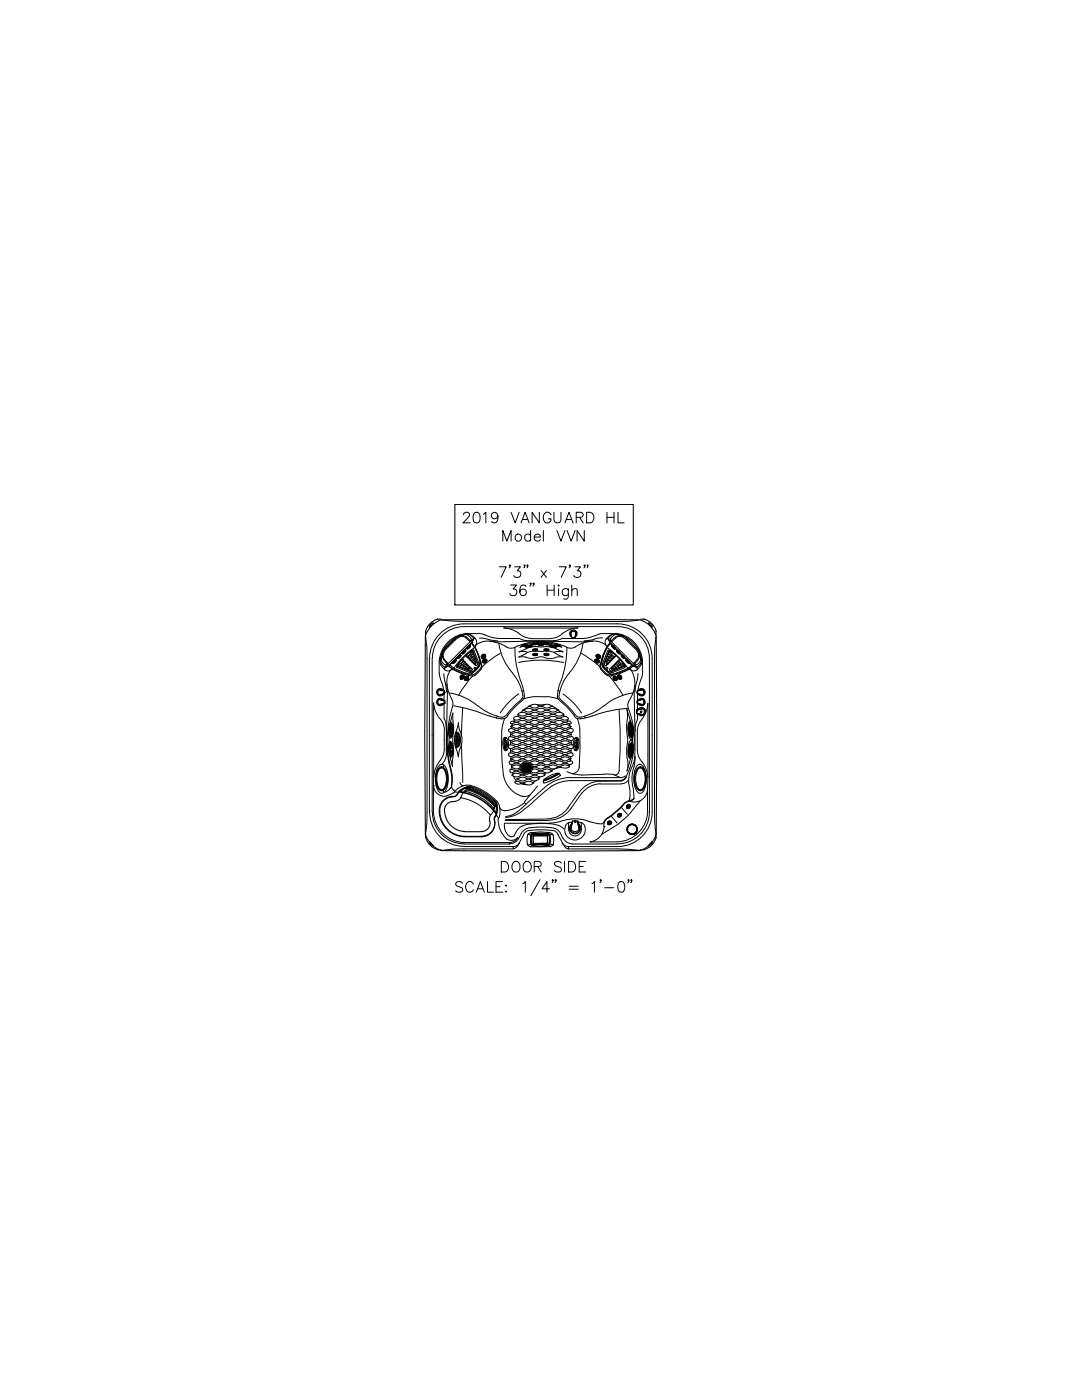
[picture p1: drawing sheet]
<svg xmlns="http://www.w3.org/2000/svg" width="216mm" height="279mm" viewBox="0 0 216 279" stroke-linecap="round" stroke-linejoin="round" font-family="sans-serif">
<defs><g id="words">
<g font-size="5.3">
<text x="91" y="105.5">2019 VANGUARD HL</text>
<text x="99.1" y="109.4">Model VVN</text>
<text x="98.8" y="175.3">DOOR SIDE</text>
</g>
<text font-size="3.1" x="126.6" y="143.6">W</text>
</g></defs>
<!-- layer: DIM -->
<path d="M90.8 100.7h35.6v20h-35.6z" fill="none" stroke="#000" stroke-width=".21"/>
<g fill="none" stroke="#000" stroke-width=".2">
<path d="M99.6 113.1h1.4l-1 2.1M101.8 112.8l-.1 .1-.1-.1h.2l-.2 .5M101.9 116.8h1.1l-.6 .8a.68 .68 0 0 1 .7 .8 .68 .68 0 0 1-.9 .5l-.3-.1-.2-.4M102.7 113.1h1.1l-.6 .8a.68 .68 0 0 1 .7 .8 .68 .68 0 0 1-.9 .5l-.3-.1-.2-.2M104.7 112.8l-.1 .1-.1-.1h.2l-.2 .5M104.9 117.1a.68 .68 0 0 0-.9-.3 1.71 1.71 0 0 0 0 2 .66 .66 0 0 0 1-.3 .66 .66 0 0 0-.4-.9 .66 .66 0 0 0-.9 .6M105.3 112.8l-.1 .1-.1-.1h.2l-.2 .5M106 116.5h-.3l.1-.2a.39 .39 0 0 1-.1 .7M106.6 116.5h-.3l.1-.2a.39 .39 0 0 1-.1 .7M107.9 113.8l1.2 1.4M109.1 113.8l-1.2 1.4M109.2 116.8v2.1"/>
<path d="M109.2 117.8h1.4M110.6 116.8v2.1M111.5 116.8h.1l-.1 .2zM111.5 117.5v1.4M111.6 113.1h1.4l-1 2.1M113.4 117.5v1.6a.58 .58 0 0 1-.9 .4M113.4 117.8a.68 .68 0 0 0-1-.1 .68 .68 0 0 0 0 1 .68 .68 0 0 0 1-.1M113.8 112.8l-.1 .1-.1-.1h.2l-.2 .5M114.1 117.9a.73 .73 0 0 1 1-.3l.1 1.3M114.1 116.8v2.1M114.7 113.1h1.1l-.6 .8a.71 .71 0 0 1 .7 1 .71 .71 0 0 1-1.2 .2l-.2-.2M116.7 112.8l-.1 .1-.1-.1h.2l-.2 .5"/>
<path d="M117.3 112.8l-.1 .1-.1-.1h.2l-.2 .5M92.3 176.3a.77 .77 0 0 0-.7-.4 .77 .77 0 0 0-.7 .5l.2 .3 1.1 .5 .1 .6a.93 .93 0 0 1-1.4 0M94.4 176.4a.78 .78 0 0 0-.8-.5 .78 .78 0 0 0-.7 .8 .95 .95 0 0 0 .2 1.1 .95 .95 0 0 0 1 .2l.3-.5M95 178.1l.8-2.2 .8 2.2M95.3 177.4h1.1M97.3 175.9v2.2h1.2M100.3 175.9h-1.3v2.2h1.3M100.9 178h.2zM104.3 176.4l.5-.5v2.2M107.7 175.6l-1.8 3.2M109.6 177.4h-1.4l.9-1.5v2.2M113.6 177.5h1.8"/>
<path d="M118.1 176.4l.5-.5v2.2M119.9 175.6l-.1 .2-.1-.2h.2l-.2 .5M120.6 177.2h1.9M123.6 176.1a.61 .61 0 0 1 .9 .3 1.66 1.66 0 0 1-.1 1.6 .73 .73 0 0 1-1-.3 1.84 1.84 0 0 1 .2-1.6zM125.5 175.6l-.1 .2-.1-.2h.2l-.2 .5M126.1 175.6l-.1 .2-.1-.2h.2l-.2 .5"/>
</g>
<!-- layer: 1 -->
<g fill="none" stroke="#000" stroke-width=".21">
<path d="M84.9 126v.7M86.5 124.3l-.3 .1-.3 .3-.2 .5 .8-.8M87.4 123.5h-.1M87.5 138.7h.1M87.5 139.6h.1M87.5 137.6l-.3 .6 .3 .5M87.5 139.6l-.3 .5 .3 .5M87.6 137.6l-.1 .1M87.6 139.5l-.1 .1M87.6 138.8h.2M87.8 137.6l.9 .3M87.8 139.5l.9 .3"/>
<path d="M87.8 137.5l-.2 .1M87.8 139.5h-.2M87.9 131.8l.2 .6M88 123.6a3 3 0 0 0-3.1 2.4M88.1 123.7l19.8-.1 19.8 .1a4.9 4.9 0 0 1 3.2 3.2l.2 19.8-.2 19.9a5.2 5.2 0 0 1-3.2 3.2l-19.8 .1-19.8-.1a5 5 0 0 1-3.2-3.2l-.1-19.9 .1-19.8M88.1 132.5l.7 .6M88.1 123.7a5.1 5.1 0 0 0-3.2 3.2M88.1 131l-.2 .8M88.5 137.7a.74 .74 0 0 0-1.1-.1 .74 .74 0 0 0 0 1.1 .74 .74 0 0 0 1.1-.1M88.5 139.7a.74 .74 0 0 0-1.1-.2 .74 .74 0 0 0 0 1.2 .74 .74 0 0 0 1.1-.2M88.6 138.5l-.8 .3M88.6 137.9l.1 .2"/>
<path d="M88.6 139.8h.1M88.7 139.8v.3M88.7 138.2l-.1 .3M88.8 133.1h.1M88.8 129.3l-.6 1-.1 .8M89.5 132.8l-.7 .3M89.5 132.8h.1M89.8 132.6l.7 .7M89.9 132.5l-.1 .1M90.3 132.3l.1 .1M90.5 133.3l2.3 1M90.6 132.1v.1"/>
<path d="M90.6 133.2l-.1 .1M90.7 127.5l-1.9 1.9M90.7 132h.1l-.1 .1zM90.8 132h.1M90.9 131.6l.1 .1M91 131.6l-.5 .3-.2 .4M91 131.8l-.3 .1-.2 .5M91.5 131.2h.1M91.7 131.1v-.1l-.1 .2zM91.7 131h.1M91.9 130.7l.1 .1-.3 .1-.3 .5M91.9 130.7a.62 .62 0 0 0-.5 .7"/>
<path d="M92 135.5h.1M92 135l.4-.3a.39 .39 0 0 1 .1 .6 .39 .39 0 0 1-.6 .1zM92 135.1l.1 .1M92.1 135.2l.1 .1M92.1 135h.2M92.2 130.4l.1 .1M92.5 134.7v.1M92.5 134.7a.49 .49 0 0 0-.6 .2 .49 .49 0 0 0 .1 .7M92.5 126.7a1.51 1.51 0 0 1 2 .7M92.5 130.2v.1M92.5 134.8h.1M92.5 126.7l-.7 .1-1.1 .7"/>
<path d="M92.6 130.1h.1l-.2 .1zM92.7 130v.1M92.8 135.8h.1M92.8 129.7l.1 .1M92.9 134.3l1.2 .3M92.9 129.7l-.5 .3-.2 .4M92.9 135.8h.1M92.9 135.2l.4-.2a.39 .39 0 0 1 .1 .6 .39 .39 0 0 1-.6 0zM92.9 129.9l-.3 .1-.2 .5M92.9 135.3l.1 .1M93 135.5h.1M93 135.2l.2 .1"/>
<path d="M93.1 129.5h.1M93.3 135l.1 .1M93.4 135a.51 .51 0 0 0-.6 .1 .51 .51 0 0 0 0 .7M93.4 135h.1M93.4 129.3h.1M93.6 129.2l.1-.1-.2 .2zM93.6 129.1h.1M93.8 128.8l.1 .1M93.8 128.8l-.5 .3-.2 .4M93.9 128.9l-.3 .1-.3 .5M93.9 128.5l-4 4M94.1 128.4l.6 .7 1 2.3"/>
<path d="M94.1 128.4l-.2 .1M94.1 128.2h.1M94.1 128.2l-4.5 4.6M94.2 127.9l-.1 .2M94.4 127.4h.1M94.5 127.4l-.3 .5M94.8 134.5l-.7 .1M95.7 131.5a2.33 2.33 0 0 1 .1 1.9M95.8 133.5l-1 1M96 131.3l.1 .1M96.1 131.3h.1M96.3 131l.1 .1"/>
<path d="M96.3 130.9v.1M96.3 130.8l.4-.1a.39 .39 0 0 1 0 .6 .39 .39 0 0 1-.6-.2zM96.3 132.2h.1M96.4 130.9l.2 .1M96.5 131.9l.1 .1M96.5 131.7l.4-.1a.39 .39 0 0 1 0 .6 .39 .39 0 0 1-.6-.2zM96.6 131.8v.1M96.7 131.7l.1 .1M96.7 131.8l.1 .1M96.8 130.7l.1 .2M96.9 130.7a.51 .51 0 0 0-.6 0 .51 .51 0 0 0-.2 .5M96.9 130.8h.1"/>
<path d="M97.1 131.6v.1M97.1 131.6a.48 .48 0 0 0-.7 0 .48 .48 0 0 0 0 .6M97.1 131.7h.1M104.3 128.9l.1 .1M104.6 128.9h.1M104.7 128.9h.2zM104.9 128.8v.1M105.2 128.7v.1h-.3l-.5 .2M105.2 128.6h-.6l-.3 .2M105.6 129.1h.1M105.6 129.1l.2-.1zM105.8 129h.1"/>
<path d="M106.1 128.8v.2l-.3-.1-.5 .3M106.2 128.8a.63 .63 0 0 0-.9 .4M106.3 128.6v-.3h.2l.5-.1 .3 .2-.1 .1-.3-.1-.5 .2M106.3 130.8v-.3l.2-.1h.5l.3 .1-.1 .2-.3-.1-.5 .2M106.7 128.5h.1M106.7 129.8h.1M106.7 130.7h.1M106.7 128.5h.2zM106.7 129.7h.2zM106.7 130.7h.2zM106.9 128.5h.1M106.9 129.7v.1"/>
<path d="M106.9 130.6v.1M107.3 129.6l-.8-.1-.2 .1v.2M107.3 129.6l-.1 .2-.3-.1-.5 .2M107.4 128.8l.1-.3 .3-.1 .5 .1v.3M107.7 128.7v.1M107.8 128.8h.2zM108 128.7v.1M108.3 128.8l-.3-.1-.5 .1M108.5 128.4l.1 .1 .3-.1 .5 .2M108.5 129.6l.1 .2 .3-.1 .5 .2M108.5 130.5l.1 .2 .3-.1 .5 .2M108.6 128.3l.4-.1 .6 .2"/>
<path d="M108.6 129.6l.4-.1 .6 .2M108.6 130.5l.4-.1 .6 .2M108.9 128.5h.1M108.9 129.7v.1M108.9 130.6v.1M108.9 128.5h.2zM108.9 129.7h.2zM108.9 130.7h.2zM109.1 128.5h.1M109.1 129.8h.1M109.1 130.7h.1M109.5 128.4v.2"/>
<path d="M109.5 129.7v.1M109.5 130.6v.2M109.7 128.8l.7 .1 .2 .1-.1 .2M109.7 128.8l-.1 .2M109.7 129l.4-.1 .4 .3M110 129h.1M110 129l.2 .1zM110.2 129.1h.1M110.6 128.7v.1M110.6 128.6h.6l.4 .2M110.7 128.8h.3l.4 .2M110.9 128.8v.1"/>
<path d="M111 128.9h.2zM111.2 128.9h.1M111.5 128.9v.1M113.8 126.2l.3 1.1M113.8 126.2h.1M113.9 126.2h-.1M113.9 126.1a.58 .58 0 0 1 .8-.2 .58 .58 0 0 1 .2 .8l-.2 .6M114 127.1a.74 .74 0 0 1-.2-1.1 .74 .74 0 0 1 1.2 0 .74 .74 0 0 1-.2 1.1M114.1 127.3h.1M114.1 127.3l.3 .1M114.6 127.3h.1M114.7 127.3l-.3 .1"/>
<path d="M114.7 127.3h.1M114.9 126.2h.1M118.7 131.7a.42 .42 0 0 1 .6 0 .42 .42 0 0 1 0 .6 .5 .5 0 0 1-.6-.6zM118.7 131.7h.1M118.7 131.6v.1M118.8 131.6a.46 .46 0 0 1 .6 0 .46 .46 0 0 1 .1 .6M119 130.8h.1M119 130.8a.42 .42 0 0 1 .6 0 .42 .42 0 0 1 0 .6 .5 .5 0 0 1-.6-.6zM119 130.7a.51 .51 0 0 1 .6 0 .51 .51 0 0 1 .2 .5M119 130.7v.2M119.1 131.8l-.1 .1M119.2 131.7l-.1 .1"/>
<path d="M119.3 131.8l-.1 .2M119.3 130.9v.1M119.4 130.9h.1M119.5 131v.1M119.5 132.2h.1M119.5 130.9v.1M119.7 131.3h.1M119.8 131.3l-.1 .1M120 133.5l1 1M120.2 131.5a2.33 2.33 0 0 0-.1 1.9M121.1 134.5l.7 .1M121.2 129.2l-1 2.3"/>
<path d="M121.3 127.4l.3 .5M121.3 127.4h.1M121.7 127.9v.2M121.7 128.2l4.6 4.6M121.7 128.2h.1M121.8 128.5l-.6 .6M121.8 128.4l.2 .1M121.9 128.5l4.1 4.1M122.1 128.9l.3 .1 .3 .5M122.1 128.8l-.1 .1M122.1 128.8l.7 .4v.2l-.1 .1M122.2 126.6l1.2 .1"/>
<path d="M122.2 126.6l-.8 .8M122.3 129.1h.1M122.3 129.1l.2 .2zM122.4 135h.1M122.4 135a.42 .42 0 0 1 .6 .3 .42 .42 0 0 1-.2 .5 .5 .5 0 0 1-.4-.8zM122.5 129.3h.1M122.5 135l-.1 .1M122.5 135a.51 .51 0 0 1 .6 .1 .51 .51 0 0 1 0 .7M122.7 135.3h-.1M122.9 135.5h-.1M122.9 135.2h-.1M122.9 135.3v.1"/>
<path d="M123 129.8l.1-.1 .2 .1 .4 .3v.3l-.1 .1-.3-.5-.3-.1M123 135.8h.1M123 135.8h-.1M123 134.3l-1.2 .3M123.2 130v.1M123.3 130.1l.1 .1zM123.3 134.8a.48 .48 0 0 1 .6 0 .48 .48 0 0 1 .1 .7M123.3 126.7l.8 .1 1 .7M123.3 134.8h.1M123.3 134.8a.42 .42 0 0 1 .6 .2 .42 .42 0 0 1-.2 .6 .5 .5 0 0 1-.4-.8zM123.4 130.2v.1M123.6 135h-.1"/>
<path d="M123.7 135.2v.1M123.8 135h-.1M123.8 135.1v.1M123.9 135.5h.1M123.9 135.5l-.1 .1M124 130.7l.6 .4 .1 .2-.2 .1M124 130.7v.1l.3 .1 .2 .5M124.2 131h.1M124.2 131l.1 .2zM124.3 131.2h.1M124.9 131.8l.3 .1 .2 .5M125 131.6l-.1 .1"/>
<path d="M125 131.6l.5 .3 .1 .4M125.1 132h.1M125.1 127.5l1.9 1.9M125.1 132l.2 .1zM125.2 133.3h.2M125.3 132.1v.1M125.6 132.3l-.1 .1M126 132.6l.1 .2M126 132.8l-.6 .6-2.4 .9M126.3 132.8h.1M126.4 132.8l.7 .3M127 129.3l.6 1 .2 .8"/>
<path d="M127 133.1h.1M127.1 138.2l.1 .3M127.2 137.9l-.1 .2M127.2 139.8h.1M127.2 139.8l-.1 .3M127.2 138.4h.1M127.2 137.9h.1M127.2 138.5h.1M127.2 138.5l1 .3M127.4 137.7a.74 .74 0 0 1 1.1-.1 .74 .74 0 0 1 0 1.1 .74 .74 0 0 1-1.1-.1M127.4 139.7a.74 .74 0 0 1 1.1-.2 .74 .74 0 0 1 0 1.2 .74 .74 0 0 1-1.1-.2M127.7 131l.2 .8"/>
<path d="M127.8 132.5l-.7 .6M127.8 123.6a3 3 0 0 1 3.1 2.4M127.9 131.8l-.1 .6M128.1 137.5l.1 .1M128.1 139.5h.1M128.1 137.6l-.8 .2M128.1 139.5l-.8 .3M128.3 137.6h.1M128.3 139.5v.1M128.3 138.7h.1M128.3 137.7l.3 .5-.3 .5M128.3 139.6h.1"/>
<path d="M128.3 139.6l.3 .5-.3 .5M128.5 123.5h.1M130.1 124.9v.3l-.8-.8a.62 .62 0 0 1 .8 .5M130.9 126v.7M130.9 126h.1M87.5 140.6h.1M87.5 140.6l.1 .1M87.6 153.4a.63 .63 0 0 1 1.1 0 3.7 3.7 0 0 1-.3 4.3 .77 .77 0 0 1-1-.6 4.1 4.1 0 0 1 .2-3.7zM87.6 140.7h.2M88.6 140.4h.1M88.7 140.4l-.9 .3M88.7 140.1v.3"/>
<path d="M89.8 148.3h.2M89.8 148.3a2.38 2.38 0 0 0 .2 2.6M89.8 145.9h.1M89.8 146.1l.2 .1h-.1M89.9 149.1h.1h-.2M89.9 148.4l.1-.1a2.5 2.5 0 0 1 .1 2.6 2.54 2.54 0 0 1-.2-2.5zM89.9 149.2l.1 .1M89.9 145.5h.2M89.9 149.7l.2 .1M89.9 145.2h.1M89.9 150.1h.1M89.9 144.4h.2"/>
<path d="M89.9 149.4h-.1M90 145.2h-.1M90 145.9h.1M90 149.4h.1M90 145.2v.3M90 144.4a2.38 2.38 0 0 0-.2 2.6M90 149.1v.2M90 144.5l.1-.1a2.5 2.5 0 0 1-.1 2.6 2.54 2.54 0 0 1 0-2.5zM90 145.2h.1M90 146h.1M90 150.1h.1M90 149.3h.1"/>
<path d="M90 147h-.2M90 149.4l-.1-.1 .1 .1M90 145.9l-.1 .1M90 149.1l.1 .3M90 145.9l-.1 .1 .1-.1M90 146v.1M90 149.8v.2M90 150v.1M90.1 150v.1M90.1 145.9l-.1 .3M90.1 145.2v.3M90.1 145.5h.1"/>
<path d="M90.1 149.8h.1M90.1 145.2v.2M90.1 145.4v.1M90.1 149.8l-.1 .2M90.1 150.9h-.2M90.1 149.8v.2M90.1 149.8l-.1 .3M90.2 160a1.67 1.67 0 0 0-1.5 1.6M91.1 148h.1M91.1 146.3l.2 .1M91.1 147.2v.1M91.2 146.3a2.08 2.08 0 0 0-.4 2.1l.2 .5 .2 .1"/>
<path d="M91.2 158.6l-.6 .4a2.76 2.76 0 0 0-2.8 2.6M91.2 146.4l.1-.1a2.5 2.5 0 0 1 0 2.6 2.54 2.54 0 0 1-.1-2.5zM91.2 147.2l.1 .4-.1 .5-.1-.5zM91.3 148.9l-.2 .1M91.4 158.2l-.2 .5M91.5 158.2v-.1a10.4 10.4 0 0 1 7.5 4.4l-.3 .6M91.7 158.1a2.59 2.59 0 0 1 2.2-1.1 11.3 11.3 0 0 1 5.1 3.1M91.8 158a10.9 10.9 0 0 1 7.1 4.2M91.8 157.9l-.1 .1M92 159.2a1.95 1.95 0 0 1-1.9 .8M92.4 158.2l-.5 1M92.7 157.2a11.9 11.9 0 0 1 6.5 3.9l-.1-.9"/>
<path d="M92.8 158l-.2 .1M92.8 157.9v.1M92.8 157.9l.2 .1M93 157.9a9.9 9.9 0 0 1 5.5 3.4l-.1 .3M100.8 147.2h.1M100.8 148.8l.1 .1M100.8 148.1h-.1M100.8 147.2a.77 .77 0 0 0-.5 .9l.1 .8a.77 .77 0 0 0 .6 .9M100.9 148.1a.44 .44 0 0 1 0 .8zM101 149.8h-.1M101.2 147.4l-.3-.2a2.32 2.32 0 0 0 .1 2.6l.3-.3M111.4 154.4l.2-.1-1.3 .8-1.9 .7 .1-.1"/>
<path d="M111.6 154.3l.2 .4M111.8 154.7l-1 .7-1.8 .8h-.5l-.1-.3M114.7 147.4l.3-.2a2.32 2.32 0 0 1-.1 2.6l-.3-.3M114.8 149.8h.1M114.9 148.1a.44 .44 0 0 1-.1 .8zM115 147.2a.77 .77 0 0 1 .5 .9v.8a.77 .77 0 0 1-.6 .9M115 148.1h.2M115.1 147.2h-.2M115.1 148.8l-.2 .1M125.4 144.7l.2-.5a2.86 2.86 0 0 1 .4 2.9l-.3-.3M125.5 144.8l.1-.1a2.09 2.09 0 0 1 .3 2l-.4-.6zM125.6 150v.2"/>
<path d="M125.6 145.3v.1M125.6 145.6v.2M125.6 150.2v.2M125.6 149.9v.1M125.6 149.6v.2M125.6 145v.2M125.6 145.5h.1M125.6 145.6h.1M125.6 149.6h.1M125.6 149.8h.1M125.6 150.4h.1M125.6 145.8h.1"/>
<path d="M125.6 145.1h.1M125.6 146.1v.1M125.6 145.3l.1 .1M125.6 149.6l.1 .2M125.6 145.2l.1 .2M125.6 145.1l.1 .2M125.6 150.3h.1M125.6 149.9h.1M125.6 149.3v.1M125.6 149.4l.1 .1M125.7 145v.3M125.7 149.5v.1"/>
<path d="M125.7 148.6l.3-.3a2.92 2.92 0 0 1-.4 2.9l-.2-.5M125.7 149.9h-.1M125.7 145.7l-.1 .1M125.7 149.8h.1M125.7 150.1h.1M125.7 150.5h.1M125.7 149.6h.1M125.7 145.4h.1M125.7 145h.1M125.7 145.9h.1M125.7 146.2v.2M125.7 150.4h.1"/>
<path d="M125.7 150l-.1 .2M125.7 150v.1M125.7 145.9l-.1 .1M125.7 150.1l-.1 .3M125.7 150.1v.3M125.7 145.4v.2M125.7 149.3l.1 .1M125.7 150.3v.1M125.7 149.9v.1M125.7 145.3h.1M125.7 150.2h.1M125.7 149.4h.1"/>
<path d="M125.7 146.1h.1M125.7 149.2l.1 .2M125.7 145.1l.1 .2M125.7 145.9l.1 .1M125.7 149v.2M125.8 148.8l.1-.1a2.09 2.09 0 0 1-.3 2l-.1-.6zM125.8 149v.1M125.8 146l-.1 .2M125.8 146.3v.1M125.8 149.4l-.1 .2M125.8 150.1h.1M125.8 149.1h.1"/>
<path d="M125.8 145.4h.1M125.8 146.4h.1M125.8 145v.3M125.8 144.2a2.89 2.89 0 0 1 .3 3M125.8 145.3h.1M125.8 146v.1M125.8 145v.1M125.8 149.1v.2M125.8 150.1l-.1 .2 .1-.2M125.8 145.1v.1M125.8 146.1h.1M125.8 149.4h.1"/>
<path d="M125.8 150v.3M125.8 146.1v.2M125.8 149.3h.1M125.8 145.2v.2M125.8 149.3v.1M125.8 145.4v.1M125.8 146.1v.3M125.8 150v.1M125.8 150h.1M125.8 150.3v.1M125.8 149.9v.1M125.9 150.2h.1"/>
<path d="M125.9 149.9h.1M125.9 149.4h.1M125.9 145.2h.1M125.9 145.5h.1M125.9 146.1h.1M125.9 146h.1M125.9 150.1v.1M125.9 145.2v.2M125.9 149.9v.3M125.9 149v.1M125.9 145.4v.1M125.9 149.1v.2z"/>
<path d="M125.9 149.1h.1M125.9 149.6h.1M125.9 145.6h.1M125.9 146.4h.1M125.9 145.8h.1M125.9 149.3v.1M125.9 145.9v.1M125.9 146v.1M125.9 145.6l.1 .2M125.9 149.7v.1M125.9 149.1v.3M125.9 146l.1 .2z"/>
<path d="M125.9 145.9h.1M125.9 146.2v.2v-.3v.3M125.9 149.4v.2M125.9 149.3h.1M125.9 148.3h.2M125.9 147.2h.2M126 149.6h-.1M126 145.5v.3M126 149.3l-.1 .1M126 149.3v.1M126 146v.1M126 149.6v.3"/>
<path d="M126.1 148.3a2.89 2.89 0 0 1-.3 2.9h-.2M127.2 153.4a.63 .63 0 0 1 1.1 0 3.7 3.7 0 0 1-.3 4.3 .77 .77 0 0 1-1-.6 4.1 4.1 0 0 1 .2-3.7zM84.9 166.5v.6M84.9 167.2a3.4 3.4 0 0 0 2.4 2.4M85.7 168l.2 .4 .3 .3 .3 .1-.8-.8M87.3 169.6h.7M87.8 161.7a5.1 5.1 0 0 0 5 5.2M88.7 161.7v.2M88.7 161.9a4.1 4.1 0 0 0 4.1 4M92.7 166h3.4M92.7 166.9h3.4M97.7 163.9a1.67 1.67 0 0 1-1.6 2"/>
<path d="M98.5 161.9a2.02 2.02 0 0 0-.8 2M98.7 163.1l-.1 .2a2.72 2.72 0 0 1-2.5 3.6M99 160.1v.1M99 162.2v.1M99.2 161.1l-.1 .8-.2 .5M105.2 168.4l.1 .2M105.3 166.8l-.1 .8v.8M105.3 168.6l.6 .4M105.4 166.5l-.2 .3M105.9 166.2l1.9-.2 1.9 .2 .5 .3M105.9 166.2l-.5 .3M106.2 166.6l3.3-.1a2.6 2.6 0 0 1-.1 2l-3.3-.1"/>
<path d="M106.2 166.6l-.2 .8 .1 1M109.8 169h-4M110.3 166.4l.1 .3M110.4 168.6l-.6 .3M110.4 166.7l.1 .9-.1 .8M110.4 168.4v.2M113.8 164.9a.97 .97 0 0 0 .9 1.3 .97 .97 0 0 0 .9-1.3M114 164.5a1.12 1.12 0 0 0-.1 1.6 1.12 1.12 0 0 0 1.6 0 1.12 1.12 0 0 0 0-1.6M114.2 163.9l-.4 1M114.3 163.9h-.1M114.3 163.9h.1M114.7 163.8l-.4 .1"/>
<path d="M114.7 163.8h.1M114.8 163.8l.4 .1M115.1 163.9h.1M115.2 164h.1M115.2 163.9l.5 1M121.2 164.4v.1M121.8 164.1h-.2l-.1 .2M121.9 164h.1M121.9 163.9a.42 .42 0 0 1-.1 .6 .42 .42 0 0 1-.6-.2M123.2 162.9l.1 .1M123.7 162.6h-.2v.2M123.8 162.3l.1 .1"/>
<path d="M123.9 162.3a.42 .42 0 0 1 0 .7 .42 .42 0 0 1-.7-.1M125.5 160.8l-.2 .1v.2M125.6 160.6a.42 .42 0 0 1 .1 .6 .42 .42 0 0 1-.6 0v.1M128.5 169.6h-.7M130.1 168.3l-.5 .5h-.3l.8-.8v.3M130.9 166.5v.6M130.9 167.2a3.4 3.4 0 0 1-2.4 2.4M130.9 167.1h.1"/>
<circle cx="92.3" cy="135.1" r=".11"/>
<circle cx="93.2" cy="135.4" r=".11"/>
<circle cx="96.5" cy="131" r=".11"/>
<circle cx="96.7" cy="131.9" r=".11"/>
<circle cx="119.1" cy="131.9" r=".11"/>
<circle cx="119.4" cy="131" r=".11"/>
<circle cx="122.7" cy="135.4" r=".11"/>
<circle cx="123.6" cy="135.1" r=".11"/>
<circle cx="121.6" cy="164.2" r=".36"/>
<circle cx="123.6" cy="162.7" r=".36"/>
<circle cx="125.4" cy="160.9" r=".36"/>
</g>
<g fill="none" stroke="#000" stroke-width=".2">
<path d="M84.9 127l.3 2.2v2.2v30.7v2.2l-.3 2.2M86.2 131.4v30.7M87.5 137.7l1.1 .2M87.6 137.6a.74 .74 0 0 0 0 1.1M87.6 139.6a.74 .74 0 0 0 0 1M87.6 137.6l1 .3-1.1-.3M87.6 139.5l1 .3M87.6 134.3l.3 1.1M87.8 135.4l.8 2.4M87.9 131.8l.1-.2a1.51 1.51 0 0 0 .8 1.1M88 131.5v.1M88.1 131.1l-.1 .4"/>
<path d="M88.1 123.7l4.5 .3h30.6h2.2l2.2-.3M88.3 130.3a2.21 2.21 0 0 0 1 2.2M88.5 130.4l-.1 .3a1.75 1.75 0 0 0 .8 1.5M88.6 134.4l.3 2M88.6 138.5v1.3M88.6 138.4l-1.1 .3M88.6 138.5l-1 .3M88.7 138.1l-.2 .1h.2M88.7 138.2h.1M88.8 133.3l-.1 .4M88.9 136.4l.2 1.7M88.9 129.4l-.6 .9"/>
<path d="M89 132.7h-.1M89 129.5l-.5 .9M89.2 136.5l.1 1.6-.2 7.8a28.7 28.7 0 0 0 1 8.9v2.2l-.3 .4M89.2 132.2l.2 .2M89.3 132.5l-.3 .2M89.5 132.9l-.7 .4M89.5 132.4l-.2 .2M89.5 132.9l.8 .7M89.6 132.9h-.1M89.7 138.3a11.2 11.2 0 0 1 5.6 2.6M89.9 133.7a5.3 5.3 0 0 0 .2 5.8M90.1 139.5a1.84 1.84 0 0 1 .2 1.6"/>
<path d="M90.3 133.6l1.7 .8 1.8 .5M90.6 132.2l-.1 .1M90.7 132l.3-.2a.46 .46 0 0 1-.5 .5zM90.7 127.6l-1.8 1.8M90.7 127.5a1.76 1.76 0 0 1 2.9 .1M90.8 131.9l.1-.1-.3 .5zM91 131.8h-.1M91.1 131.8l-.4 .1-.2 .5M91.3 132.8v.1M91.3 133l2.6 1M91.3 132.5l-.2 .5 .1 .2 2.8 1.1a2.27 2.27 0 0 0 1.7-1.6M91.3 132.5l-.1 .3 .1 .2"/>
<path d="M91.4 132.9l.1 .1 1-1.2 .3 .3-.9 .9M91.4 132.6l-.1 .2M91.5 133l2.2 .8M91.5 132.8v.1M91.6 131.1l.3-.3a.46 .46 0 0 1-.5 .5zM91.7 127.1l-.8 .6-1.9 1.8M91.7 127.1a1.37 1.37 0 0 1 1.8 .7M91.7 132.1l-.3 .7M91.9 132.3l.2 .2-.2 .6M91.9 130.8v.1M92 130.8l-.3 .1-.3 .5 .4-.5-.3 .4M92 135l.4-.3a.39 .39 0 0 1 .1 .6 .39 .39 0 0 1-.6 .1z"/>
<path d="M92 135l.4-.2a.35 .35 0 0 1 .1 .5 .35 .35 0 0 1-.6 0zM92.1 135l.3-.1v.4l-.3 .1zM92.2 131.6l-.8 .9M92.2 131.7l.3 .1M92.2 131.6l2 2M92.3 131.7h.1M92.4 130.3v.1M92.5 132l-.5 .5M92.6 130.1l.2-.2a.46 .46 0 0 1-.4 .5zM92.6 133l.3 .2M92.7 132.2l.4 .2-.8 .8 .2-.4-.3-.2M92.8 133.4h.1"/>
<path d="M92.8 126.6a5.8 5.8 0 0 0-5 5.8 1.92 1.92 0 0 0 1.9 1.5l.6-.3M92.8 129.9l-.4 .4M92.8 126.6a1.89 1.89 0 0 1 2.3 1.8l-.2 .3 1.4-.6 1.5-.1M92.8 126.6l-.2 .1M92.9 133.2l-.1 .2M92.9 129.9l-.5 .4M92.9 132.3l-.5 .5M92.9 135.2l.4-.2a.39 .39 0 0 1 .1 .6 .39 .39 0 0 1-.6 0zM92.9 126.6h-.1M92.9 135.3l.3-.2a.35 .35 0 0 1 .2 .5 .35 .35 0 0 1-.6 0zM93 130.9l2 1.9M93 129.9l-.4 .1-.2 .5"/>
<path d="M93 133.2l.3 .2zM93 135.3l.3-.1v.3l-.3 .1zM93 130.9h.1M93 130.8l1-.8-1.4 1.2-1.2 1.4M93 132.5l.3 .3M93.1 130.8l-.1 .1M93.1 126.6l.5 .4 .4 .5M93.1 130.8l.1 .3M93.2 132.7l-.4 .4M93.2 126.5l-.2 .1M93.2 131l.2 .2M93.3 126.4h1.9"/>
<path d="M93.3 126.4a5.9 5.9 0 0 0-5.7 5.5v2.4M93.3 132.8h.1l-.6 .7M93.3 133.6h.1M93.4 133.4v.2M93.4 132.9l.2 .2M93.4 134.6l.4 .3h.6M93.4 131.2l.1 .2M93.5 129.1l.3-.2a.46 .46 0 0 1-.5 .5zM93.5 127.8l.3 .3 .1-.2M93.5 133.5h.3M93.6 133.5h.1M93.6 131.3l.2 .4"/>
<path d="M93.6 127.6l.3 .3M93.6 133.1l-.3 .3M93.7 133.8h.4M93.7 133.1l.2 .1M93.7 129l-.3 .4M93.8 129l-.5 .5M93.8 133.2l.1 .1M93.8 130.6l.1 .1M93.8 130.7l-.5 .4M93.8 128.9v.1M93.9 131.7l.2 .2M93.9 134l.3 .1"/>
<path d="M93.9 133.4h-.1M93.9 133.4h.1M93.9 128.9l-.3 .2-.3 .4M93.9 133.4l-.3 .1M94 133.4l-.2-.2-.5 .5M94 127.7l-.1 .2M94 130.9l.3 .2M94.1 127.4l-.1 .2M94.1 128.4l.7 .7 .7 1.7 .6 1.8M94.1 128.3l-4.6 4.6M94.1 129.9l.3 .2M94.1 129.9l-.1 .1"/>
<path d="M94.1 128.3l1 1.6 .7 2.3M94.1 131.1l-.4 .4M94.1 131.9l.1 .2M94.2 130.1l-.7 .2M94.2 133.7l-.1 .1M94.2 133.5v.1M94.2 130.1l-1 1M94.3 133.6v.1M94.3 130.1l.9 2.2M94.3 134.9l-1.7 2.1-1.1 1.7M94.4 131.2l.2 .3 .2-.1M94.4 130.5l-.9 .9"/>
<path d="M94.5 130.4l-.6 .3M94.5 127.5l-5.7 5.6M94.5 131.4l-.4 .5M94.5 127.6l-.4 .7M94.6 130.9h.1M94.6 129.8l1 2.6M94.6 129.8l-.2-.1-.5 .3 .3-.1 .2 .1 1 2.5M94.6 132.4l.2 .1M94.6 130.9l-.3 .2M94.6 130.9l-.8 .8M94.6 131.6l.2 .3M94.7 131.6l.1 .3"/>
<path d="M94.7 129.1v.1a16.8 16.8 0 0 0-4.1 4M94.7 131.9l-.3 .3M94.8 132.5h.1M94.8 131.4h.1M94.8 131.4l-.7 .7M94.8 132.2l.1 .2M94.9 132.4l-.1 .1M94.9 132.4h.1M94.9 132.1v.3M94.9 127.5h-.4M94.9 133.3v.2h-.2M94.9 133.3l-.3-.1 .1 .4"/>
<path d="M95 128.7l-.2 .4M95 132h.1M95 131.9h-.2M95 132l-.5 .4-.3-.4M95.1 132.9h-.1M95.2 126.4l1.1 .1 2.1 .8M95.2 132.7l-.1 .1M95.2 132.3l.1 .3M95.2 132.6v.2M95.3 133.1l-.6 .6-.5 .3M95.4 132.5v.5M95.4 133v.1"/>
<path d="M95.6 132.4l.1 .3M95.7 127.3l3.6 .6M95.7 132.2a3 3 0 0 1-1.7 2.3 6.6 6.6 0 0 1-4.4-1.6M95.8 132.2a1.17 1.17 0 0 1-.4 2l-.6 .5-.4 .2M96.2 131a.42 .42 0 0 1 .6-.1 .38 .38 0 0 1-.2 .4 .38 .38 0 0 1-.5-.1zM96.3 130.8l.4-.1a.39 .39 0 0 1 0 .6 .39 .39 0 0 1-.6-.2zM96.4 130.9h.3l-.1 .3h-.3zM96.5 131.9a.42 .42 0 0 1 .6-.2 .38 .38 0 0 1-.2 .5 .38 .38 0 0 1-.5-.1zM96.6 131.7l.4-.1a.39 .39 0 0 1-.1 .6 .39 .39 0 0 1-.6-.2zM96.6 131.8h.3l-.1 .3h-.3zM97.8 128l1.7 .4 1.3 .5M97.8 128l1 .1"/>
<path d="M98.4 127.3l5.2 .1M98.8 128.1h.6a214.8 214.8 0 0 1 17.1 0M99.5 128.4a11.8 11.8 0 0 0 3.2 6.4l1 1.9 .6 2.2M99.9 130.4l-1.7 1-2 1.7M100.5 125.3h14.8M100.5 125.3l1.6 .3 1.4 .8M100.7 128.9l.2 .1a1.7 1.7 0 0 0 1.8 .2M102.7 129.2a25.6 25.6 0 0 0 1.7 8.2l.1 .4-.3 .1M103.5 126.3l1.2 .8 1.3 .3M103.5 132.2a21.3 21.3 0 0 1 9 0M103.5 138.5l-2.3 2-1.4 1.8M103.5 131.1h1.3"/>
<path d="M103.6 127.4a4.3 4.3 0 0 0 2.4 .5M104 129l-.3 .1M104.1 128.9l-.1 .1M104.1 128.9h.1M104.1 139.4l-3.4 3.6M104.2 128.8l-.1 .1M104.2 139.8l-1.4 1.2-1.6 1.9M104.3 138.8l-.1 .6M104.4 129l-.6 .2M104.4 129l.7-.2a.46 .46 0 0 1-.7 .2zM104.5 137.8l.1 1.1M104.5 128.9l-.1 .1"/>
<path d="M104.6 138.9l-.1 .5-.3 .4M104.8 131.1l.2 .1M105.1 128.8l-.6 .1M105.1 129.1l-.3 .2M105.1 129v.1M105.2 130.3l-1.7 .8M105.2 128.8l-.7 .1M105.2 128.8h-.3l-.5 .2M105.3 128.9l-.2 .1M105.4 129.1l.7-.1a.46 .46 0 0 1-.7 .1zM105.5 129.1l-.1 .1M105.5 129.2l-.7 .1"/>
<path d="M105.9 127.9h4.6M106 127.5h3.9M106.1 129l-.6 .1 .5-.1M106.1 129l-.3-.1-.5 .3M106.5 128.5h.7a.46 .46 0 0 1-.7 0zM106.5 129.8l.7-.1a.46 .46 0 0 1-.7 .1zM106.5 130.7h.7a.46 .46 0 0 1-.7 0zM107.1 128.4l-.6 .1M107.1 129.7h-.6M107.1 130.7h-.6M107.1 128.5h-.6M107.1 129.7l-.6 .1"/>
<path d="M107.1 128.4l.1 .1M107.1 129.7h.1M107.1 130.6l.1 .1M107.2 131.2l-.9 .2-1.3-.2M107.3 128.5l-.6-.1-1.5 .5M107.3 129.8l-.4-.1-.5 .1M107.3 130.7l-.4-.1-.5 .2M107.3 128.5h1.3M107.3 128.5l-1.9 .4M107.4 130h-1.4l-.9 .3M107.5 128.8l.4-.1 .4 .1-.4 .1zM107.6 128.4l-.4 .1"/>
<path d="M107.6 128.5h1M107.6 128.7h.6M107.6 128.7l-.1 .1M107.7 128.3h-1.1l-2.4 .5M108.2 128.2h-.5M108.2 128.7h.1h-.5l-.3 .1M108.2 128.2l1.5 .1M108.5 130h-1.1M108.5 130h1.3l.9 .2M108.6 128.5l.6 .2M108.6 128.5l.3-.1 .6 .2M108.6 129.8l.3-.1 .6 .1"/>
<path d="M108.6 130.7l.3-.1 .6 .2M108.6 128.5l.4-.1 .4 .2-.4 .1zM108.6 129.8l.4-.1 .4 .2h-.4zM108.6 130.7l.4-.1 .4 .2-.4 .1zM108.7 128.5h.7M108.7 129.7l.7 .1M108.7 130.7h.7M108.8 128.4l.5 .1M108.8 129.7h.5M108.8 130.7h.5M109.1 139.1h-2.7l-1.9 .4M109.1 139l2.2 .5"/>
<path d="M109.2 128.7l1.5 .3M109.4 128.5l1.3 .4M109.7 128.3l.7 .2M109.7 129h.4l.4 .2h-.4zM109.7 129l.4-.1 .4 .3M109.8 129l.6 .1-.5-.1M110.3 128.5l1.5 .4M110.4 129.1l.1 .1M110.5 129.3a6.7 6.7 0 0 0-2.8-.2 5.3 5.3 0 0 0-3.8 .9l-.4 .1 .9-.1 .8 .1M110.5 129.3l1.8 .8M110.6 130.2l1.7 .9M110.6 128.8h.4l.5 .2"/>
<path d="M110.7 128.8h.4l.4 .2h-.5zM110.7 129l.1 .1M110.7 129.1h.1M110.8 128.8l.5 .1M110.8 128.8h-.1M110.8 129.1l.2 .2-.6-.1M110.9 131.2l-.9 .2-1.4-.2a1.62 1.62 0 0 0-1.4 0M111.2 138.9l.1 .4 .4 .5M111.3 137.8l.3 .1M111.3 128.9l.1 .1M111.4 137.8l-.2 1.1M111.4 129l.7 .2"/>
<path d="M111.5 138.8l.2 .6M111.7 139.8l1.3 1.2 1.6 1.9M111.7 139.4l3.5 3.6M111.8 128.9l.3 .3M111.8 128.9h.1M112.1 126.5l-1.2 .8-1 .1M112.2 127.4l-1 .4h-.7M112.2 127.4h4.3M112.3 130.1l-.8-.1-.9 .1M112.3 131.1h-.7l-.7 .1M112.4 138.5l2.2 2 1.4 1.8M113.1 129.2a12.2 12.2 0 0 0-10.4 0"/>
<path d="M113.1 129.2a19.5 19.5 0 0 1-1.5 7.6l-.3 1M113.8 126.2l.3 1.1M113.9 126.2l.2 1.1M113.9 126.2a.74 .74 0 0 1 1 0M114.3 127.4l.1-.2v.2M114.9 126.2l-.2 1.1M115 126.2l-.3 1.1M115.3 125.3l-1.6 .3-1.6 .9M116 130.4l1.6 1 2.1 1.6M116.3 128.4a11.8 11.8 0 0 1-3.1 6.4l-1.1 1.9-.6 2.2M116.4 128.3l-1.6 .8a1.68 1.68 0 0 1-1.7 .1M117.3 128l-.8 .1"/>
<path d="M117.4 128a3.7 3.7 0 0 1 3.6 1v.1M117.6 127.2l-1 .2M118.2 128l-1.9 .4M118.7 131.7a.42 .42 0 0 1 .6 0 .42 .42 0 0 1 0 .6 .5 .5 0 0 1-.6-.6zM118.8 131.7a.38 .38 0 0 1 .5 .1 .38 .38 0 0 1 0 .5h-.2a.42 .42 0 0 1-.3-.6zM118.9 131.8h.4l.1 .3h-.4zM119 130.8a.42 .42 0 0 1 .6 0 .42 .42 0 0 1 0 .6 .5 .5 0 0 1-.6-.6zM119 130.9a.38 .38 0 0 1 .5 0 .38 .38 0 0 1 .1 .5h-.2a.42 .42 0 0 1-.4-.5zM119.1 130.9h.4l.1 .3h-.3zM119.5 126.6l-1.9 .7M120.1 132.2v.5l.3 .5M120.2 127.3l-3.6 .6"/>
<path d="M120.2 132.4v.2a2.24 2.24 0 0 0 1.5 1.7M120.4 133.2l1.1 1.2M120.4 126.4h2.3M120.4 126.4l-.9 .2M120.4 132.8l.1 .3M120.5 132.5l-.1 .3M120.5 133.1a1.5 1.5 0 0 0 1.5 1M120.6 132.6l.1 .2M120.7 132.8l.2 .1M120.8 132h.1M120.8 132l.5 .5M120.8 132h.2"/>
<path d="M120.9 134.6l.6 .3M120.9 132.9h.1M120.9 133.3l.1 .2 .2 .1M121 132.3v.2M121 132.3v-.1v.2M121 131.4l.7 .7M121 132.4l.1 .1M121.1 132.5h.1M121.1 132l.3 .2M121.1 133.2l-.2 .1M121.1 133.2l.2 .2M121.2 129.1v.2a16.8 16.8 0 0 1 4 4"/>
<path d="M121.2 132.5h-.1M121.2 131l.8 .7M121.2 131.6l-.1 .4 .1-.4M121.2 131h.1M121.2 130.9l.4 .2M121.2 129.9l-1 2.6M121.3 132.4l-.1 .1M121.3 133.4l-.1 .2M121.3 127.5l5.7 5.6M121.3 131.5l.5 .4-.1 .2M121.3 127.6l-.2-.1a.86 .86 0 0 0-.2 1.2M121.4 132.3l-.3 .3"/>
<path d="M121.4 127.6l.3 .7 4.6 4.6-.7 .7h.1M121.4 129.8h.2M121.4 129.8l-.1 .1M121.5 130l-1.1 2.5M121.5 131.2l-.2 .3-.3-.1M121.5 130.1l-.9 2.5M121.6 134.4l.8 .2M121.6 135l1.6 2 1.1 1.7M121.6 133.6v.1M121.6 129.8l.4 .2M121.7 133.7l.1 .1M121.7 132l-.3 .3"/>
<path d="M121.7 128.4l-.7 .7-.7 1.7-.5 1.8M121.7 131.1l.4 .4M121.7 129.8l-.2 .2M121.7 129.9a11.1 11.1 0 0 1 2.8 2.7M121.7 128.4l-.8 1.1-.5 1.4-.3 1.3-.4 .6 .1 .6 1.1 1.3M121.8 129.9l.1 .1M121.8 129.9l-.3 .2M121.8 133.9h.1M121.8 127.7l.1 .2M121.8 127.4v.2M121.9 130.9l-.3 .2M121.9 130l.9 .8"/>
<path d="M121.9 126.7l-1 .8M122 133.4h.1M122 131.7l-.3 .3M122 133.4l.1 .1M122 133.3l.1 .2M122 130.7l.5 .5-.1 .2M122 128.9l.4 .2 .2 .4M122.1 133.5h.1M122.1 128.9l.3 .2 .2 .4-.3-.2zM122.1 133.2l-.2 .2M122.1 134.2l-.3 .1M122.1 130.6l-.1 .2-.6-.3 1 .9"/>
<path d="M122.1 133.2l-.1 .2M122.1 131.6v.1M122.1 128.9l.5 .6M122.2 129l.4 .4M122.2 133.5h-.2M122.3 133.1l.3 .3M122.3 133.5h-.2M122.3 130.4l-.7-.3 1 1M122.3 131.4l-.2 .2M122.3 133.5h-.1M122.4 134.6l-.4 .3h-.4M122.4 132.8l.7 .7"/>
<path d="M122.4 135a.42 .42 0 0 1 .6 .3 .42 .42 0 0 1-.2 .5 .5 .5 0 0 1-.4-.8zM122.5 135.1a.38 .38 0 0 1 .4 .2 .38 .38 0 0 1-.1 .5l-.2-.1a.42 .42 0 0 1-.1-.6zM122.5 132.9l-.5 .3 .5 .5M122.5 135.2l.4 .1v.3l-.4-.1zM122.6 133.4l-.1 .2M122.6 132.8h-.1M122.6 132.8l.5 .6M122.6 131.1l-.1 .1M122.6 126.5l.3 .1M122.7 126.6a6 6 0 0 1 5.4 5.3M122.7 126.6l-.7 .1M122.8 132.5l.7 .8"/>
<path d="M122.8 126.4a6 6 0 0 1 5.4 5.5M122.8 126.6l-.6 .4-.4 .5M122.8 132.4h.2l.4 .4M122.8 132.5l-.2 .3M122.9 130.9l-2 2M122.9 133.3l-.3 .1M122.9 130.9l-.1-.1-.1 .3M122.9 127.3l-.8 .8M122.9 126.6l.4 .1M123 129.9l.4 .2 .2 .4-.4-.2zM123 129.9l.3 .1 .3 .5M123.1 129.9l.4 .4"/>
<path d="M123.1 132.2l-.2 .2M123.2 125.1h-30.6a6.3 6.3 0 0 0-6.3 6.3M123.2 124.5h-30.6a6.9 6.9 0 0 0-6.9 6.9v30.7M123.3 125.1a6.3 6.3 0 0 1 6.3 6.3v30.7a6.3 6.3 0 0 1-6.3 6.3M123.3 124.5a6.9 6.9 0 0 1 6.8 6.9v30.7a6.9 6.9 0 0 1-6.8 6.9M123.3 132.1h-.2l.9 .9M123.3 133l-.3 .2M123.3 132l.5 .5M123.3 134.8a.42 .42 0 0 1 .6 .2 .42 .42 0 0 1-.2 .6 .5 .5 0 0 1-.4-.8zM123.4 134.8a.38 .38 0 0 1 .4 .2 .38 .38 0 0 1-.1 .5h-.2a.42 .42 0 0 1-.1-.7zM123.4 132.9l.2 .3M123.4 131.9l-.1 .1"/>
<path d="M123.4 134.9l.3 .1 .1 .4-.4-.1zM123.5 131.7l-1.9 1.9M123.6 130.3v.1M123.6 131.7h.1M123.6 131.6l.1 .1M123.6 131.7l-.2 .1 1 1.1M123.7 132.7l-.3 .2M123.7 131.6l.8 1M123.8 132.5l.2 .6M123.9 132.4l-.1 .1M123.9 130.8l.4 .3 .2 .3-.3-.2zM124 130.8l.3 .1 .2 .5"/>
<path d="M124 130.8l.1 .1M124.1 130.9l.4 .4M124.1 130.9l.4 .5M124.1 132.2l.3 .6M124.2 127.1a1.16 1.16 0 0 0-1.3 .2M124.2 127.1l.8 .6M124.4 133l-2.5 .9M124.5 133.1l-2.5 1M124.5 132.6v.3M124.5 132.6l.1 .3M124.5 132.9l-.1 .1M124.6 132.6l.1 .3"/>
<path d="M124.6 133.3l-2.6 1M124.7 132.9l-.1 .1M124.7 132.8l.1 .3M124.8 133.1l-.1 .1M124.9 131.8l.3 .2 .2 .4-.3-.3zM124.9 131.8l.3 .1 .3 .5M124.9 127.7l1.9 1.8M124.9 131.8h.1M125 131.9l.4 .3zM125.1 127.6l1.9 1.8 .5 .9M125.1 127.5a1.81 1.81 0 0 0-3.1 .5l.1 .1M125.4 132.2l.1 .1"/>
<path d="M125.5 133.6l-1.7 .8-1.8 .5M125.6 139.8a1.67 1.67 0 0 0-.2 1.6M125.7 133.6l.1 .1a1 1 0 0 0 1.4-.1M125.9 133.7a4.9 4.9 0 0 1 .4 4.6M126.2 138.3a11.9 11.9 0 0 0-5.7 2.6M126.3 132.9l-1.6 .9-2.3 .7M126.3 138.3l-.7 1.4M126.3 132.9l.8 .4v.4M126.4 132.4l.4 .3M126.6 132.2l-.2 .2M126.7 136.7l-.2 1.3 .2 13.2M126.8 129.5l.6 .9"/>
<path d="M126.8 132.3l-.2 .2M126.9 132.7h.1M127 136.2l-.3 1.9M127.1 138.1l.2 .1h-.2M127.1 131.6l-.5 .6M127.2 138.4l1.1 .3M127.2 138.5l1 .3M127.2 138.5v1.3M127.3 134.4l-.3 1.8M127.3 131.7l-.5 .6M127.4 130.4v.6l-.2 .6M127.5 130.3a1.59 1.59 0 0 1-.2 1.4"/>
<path d="M127.7 131.1l.1 .4M127.8 131.5v.1M127.8 131.6l.1 .2M127.9 131.6a1.55 1.55 0 0 1-.9 1.1M127.9 132.6l-.7 1M128 135.3l-.7 2.5M128 131.9l-.1 .8M128.2 132v2.3l-.2 1M128.2 137.6l-1 .3 1.1-.3M128.2 139.5l-1 .3M128.2 137.6a.74 .74 0 0 1 0 1.1M128.2 139.6a.74 .74 0 0 1 0 1"/>
<path d="M128.3 137.7l-1.1 .2M130.9 127l-.3 2.2v2.2v30.7v2.2l.3 2.2M86.5 155.1v6.8a6.3 6.3 0 0 0 6.2 6.2M86.5 156.8h.1M86.5 140.3l.4 1.7 .8 1.4M86.5 140.3v14.8M86.5 156.8a2.05 2.05 0 0 0 1.7 2M86.9 155.1h.1M87.1 156.8h-.1M87.5 153.4a.82 .82 0 0 1 .9-.3 .82 .82 0 0 1 .6 .6 3.6 3.6 0 0 1-.6 4 .88 .88 0 0 1-1.1-.6 4 4 0 0 1 .2-3.7zM87.5 152.9a.73 .73 0 0 1 1.3 0 5.2 5.2 0 0 1 0 5 .73 .73 0 0 1-1.3 0 5.2 5.2 0 0 1 0-5zM87.6 153.5l.5-.3a2.01 2.01 0 0 1 1 2.2l-.1 .6a1.73 1.73 0 0 1-.9 1.6 2.01 2.01 0 0 1-.9-2.2l.1-1.1z"/>
<path d="M87.8 143.4l.7 1.3 .2 1.1M87.9 151.7l-.9 1.6-.5 1.7M88.4 157.8l.2 .4M88.5 140.1h.2M88.6 152.8l-.2 .4M88.6 143.4l.4 1.1M88.6 140.5v2.8M88.6 145.8v4.2l-.2 .9-.5 .8M88.6 140.4l-1.1 .2M88.6 140.4l-1 .3M88.7 140.1h.1M89 144.5l.1 6.1"/>
<path d="M89.1 150.5l-.2 .9-.7 1.1M89.2 158.8l-1 .1M89.3 156.3l-.1 .1M89.4 154.6h-.2M89.6 146.9v3.3l.7 2.8v-1.7M89.6 157.6l-.8 .5M89.8 157.4l-.1 .1M89.9 144.1l-.3 1.6v1.1M89.9 144.2l.1 .2M89.9 148.3l-.2-.2 .1-.1a1.41 1.41 0 0 1 .6 1.4v.8a.93 .93 0 0 1-.5 .9M89.9 144.1a2.66 2.66 0 0 1 .4 2.5 .68 .68 0 0 1-.5 .7l-.1-.1 .2-.2M90 148.6l.1-.1a2.42 2.42 0 0 1 .1 2.2l-.3-.7z"/>
<path d="M90 148.8l.3 .8-.2 .8-.2-.8zM90 150.9l-.1 .2M90.1 148.5l-.1-.1a2.6 2.6 0 0 0 .1 2.3h.1M90.1 144.7l.1-.1a2.42 2.42 0 0 1-.1 2.2l-.2-.7zM90.1 156.9v.2M90.1 144.9l.2 .8-.3 .8-.1-.8zM90.1 157.1l.4 .6M90.2 144.6l-.1-.1a2.6 2.6 0 0 0-.1 2.3h.1M90.2 156.1h.1M90.3 141.1a23.4 23.4 0 0 0 0 13.7l-.2 2.2M90.3 142.3l-.4 1.8M90.4 142.3v1.3a9.2 9.2 0 0 1-.1 3.4"/>
<path d="M90.4 146.9v1.1a8.2 8.2 0 0 1-.1 3.3M90.4 158.9a2.94 2.94 0 0 0-2.6 4.1 5.2 5.2 0 0 0 5.1 4M90.5 157.7h.2M90.5 140.8l4.5 1.1 2.7 1M90.6 158l.8 .1M90.9 146.2l.2-.1a2.36 2.36 0 0 1 .3 2.8l-.3 .2-.2-.1M90.9 146.2l.2-.1a2.03 2.03 0 0 1 .5 2.8l-.5 .3-.2-.1M91.2 158.5h.1M91.3 158.4a.83 .83 0 0 1-.9 .6M91.3 146.6l.1-.1a2.29 2.29 0 0 1 0 2.3l-.3-.7zM91.3 146.9l.2 .7-.2 .8-.2-.8zM91.3 146.5h.1"/>
<path d="M91.3 146.5a2.03 2.03 0 0 0 0 2.3M91.4 148.8h-.1M91.8 156.1l.2 .5 .4 .2M91.8 157.9l-.2 .1M91.8 149.3l-.3 1.8M91.8 149.3a4.2 4.2 0 0 0-.2-3.8l-.1-1.3-.2 .9a5.5 5.5 0 0 0-.1 4.9l.2 1M92 159.2a9.5 9.5 0 0 1 5.8 3.5M92.1 148.5l.2 7.7M92.3 141.2l-.2 5.7M93 157.4a11.5 11.5 0 0 1 5.9 3.6M93 157.7l-.2 .2M93 157.4h-.3l-.7 .5"/>
<path d="M93 157.6l-.5 .4M93.1 157.6l.1 .1M93.2 157.2l-.3 .1M93.2 157.2l.4 .1M93.2 157.7a10.5 10.5 0 0 1 5.5 3.3l-.1 .6M93.3 157l-1.5 .7-.5 .7M93.3 157h.1M93.4 157h-.1M93.5 157.1h.8M93.5 157.1l-.3 .1M93.6 157.1l.2 .1M93.6 157.3a11.4 11.4 0 0 1 5.3 3.3"/>
<path d="M93.8 157.2a12.1 12.1 0 0 1 4.9 2.8M93.9 156.8a11.5 11.5 0 0 1 5.2 3M93.9 156.7a3.6 3.6 0 0 0-3.4 1.6l-1.2 .5M95.4 140.9l2.1 1.4 1.8 .6M97.7 142.9l1.3 .3M98.6 159.7l.2 .3M99 143.3l1 .2M99.1 159.8l.4 .6 .2 .7M99.2 143l-.2 .2M99.2 143l.9 .1M100.1 145.6a38.6 38.6 0 0 0 .6 9.9 5.4 5.4 0 0 0 3.5 3.4M100.7 143.4l-.5 2.2"/>
<path d="M100.7 143l-.5 .1M100.7 143.3l-.7 .1M100.8 147.8l.1-.1a1.25 1.25 0 0 1 .1 1.6 1.23 1.23 0 0 1-.2-1.5zM100.9 147.5l.1-.1a1.77 1.77 0 0 1 .1 2.2 1.81 1.81 0 0 1-.2-2.1zM101.1 147.4l-.2-.1a2.12 2.12 0 0 0 .1 2.3h.2M101.3 142.9l-.6 .5M101.5 148.7v.5l.4 .2M101.6 145.5v.6M101.6 150.3l-.1 .4 .2 .2M101.7 146l.2 .1M101.8 153.6v.5M101.8 152.5a.41 .41 0 0 1-.1-.6 .41 .41 0 0 1 .7 .1l.6 .2-.9 .4"/>
<path d="M101.8 152.5l.3 .1M101.8 153.6l.3-.1 .4 .2M101.9 147.8v.8M101.9 149.4v.8M101.9 148.6l.3 .1M101.9 147l.3 .1M101.9 148.6l-.4 .2M101.9 147a.4 .4 0 0 0-.5 .4 .4 .4 0 0 0 .4 .4M101.9 151.4h.1a1.84 1.84 0 0 1 2.2 0l-.7 .3M101.9 145l.1-.1a1.81 1.81 0 0 1 2.2 .1 2.15 2.15 0 0 1-1.6 .3M101.9 150.2l-.3 .1M101.9 149.8l.3 .1"/>
<path d="M101.9 148.2l.3 .1M101.9 146.6l.3 .1M101.9 145l.3 .1M101.9 144.3v.1h.4l-.2 .5M101.9 150.2l1.1 .4-1 .4-.3-.1M101.9 145.4l1.1 .3-1.1 .5v.8M101.9 145.4l-.3 .2M101.9 151v.5l.3 .1M102 151.5v.4M102 144l-.1 .3M102.1 144h.4l.5 .1-.7 .3M102.1 152.6v.4"/>
<path d="M102.1 145l-.1 .4M102.1 153.2l.1 .3M102.2 154.7l.3 .2M102.2 154.6v.1M102.2 148.7l.3 .1M102.2 147.1l.8 .3M102.2 153.2l.4 .1M102.2 151.5l.4 .2M102.2 149.9l.4 .2M102.2 148.3l.4 .2M102.2 146.7l.4 .2M102.2 145.1l.4 .1"/>
<path d="M102.3 154.2v.3M102.3 149.3l-.4 .1M102.3 144.5h.1M102.3 146.4l-.4 .2M102.3 146.4l.9-.2 .6 .2M102.5 154.9l.1 .1M102.5 154.9l.6 1M102.6 143.2v.4l.1 .1M102.6 153.7l.4 .2h-.2a.84 .84 0 0 1-1 .2M102.6 148.8l.4 .2-.7 .3M102.6 147.5l-.7 .3M102.7 143.6l-.2 .3"/>
<path d="M102.7 154.3l-.5 .3M102.7 149.5l-.8 .3M102.7 147.9l-.8 .3M102.7 154.4l.7-.1 .8 .3M102.7 149.5h.7M102.7 147.9h.7M102.9 143h.4l.9 .3-.9 .4h-.6M102.9 143l-.4 .2M103 147.4l-.4 .1M103.1 155.5l.3 .1M103.1 153.9l.3 .1M103.1 152.3l.3 .1"/>
<path d="M103.1 150.7l.3 .1M103.1 149l.3 .1M103.1 147.4l.3 .1M103.1 145.8l.3 .1M103.1 144.2l.3 .1M103.1 155.9l.3 .1M103.1 155.9l-.3 .1v.2a.91 .91 0 0 0 1.1 .2M103.4 142.5v.1M103.4 142.6l.4 .2M103.4 156l.4 .1M103.4 149.5l.8 .3-.7 .3M103.4 147.9l.4 .1"/>
<path d="M103.5 155.6l.3 .2M103.5 154l.3 .2M103.5 152.3l.3 .2M103.5 150.7l.3 .2M103.5 149.1l.3 .2M103.5 147.5l.3 .2M103.5 145.9l.3 .2M103.5 144.3l.3 .1M103.5 142.7l-.3 .3M103.5 150.4l.6-.2 .9 .2M103.5 145.6l.6-.2 .9 .2M103.5 144l.6-.2 .9 .2"/>
<path d="M103.5 151.7l-.4 .1-.5-.1M103.5 150.1l-.4 .1-.5-.1M103.6 155.3l-.5 .2M103.6 153.7l-.5 .1M103.6 152.1l-.5 .1M103.6 150.5l-.5 .1M103.6 148.8l-.5 .2M103.6 147.2l-.5 .2M103.6 145.6l-.5 .2M103.6 144l-.5 .1M103.8 156.1l.4 .2-.3 .1M103.8 148l.4 .2-.4 .1"/>
<path d="M103.8 146.4l.4 .2a2.15 2.15 0 0 1-1.6 .3M103.8 154.2l.4 .1M103.8 152.5l.2 .1M103.8 153.5l-.3 .2M103.8 153.2l-.7 .3-.5-.1M103.8 152.9a1.37 1.37 0 0 0-1.8 .2l.2 .1M103.8 148.3l-.5 .3-.7-.1M103.9 156.4l1.3 .2M103.9 155.1l-.4 .2M103.9 148.7l-.4 .1M103.9 147l-.4 .2M103.9 155.2h.7"/>
<path d="M103.9 148.7h.7M103.9 147.1h.7M104 142.2h.6M104 142.1l-.6 .4M104.1 153.6h.1M104.1 153.1h.1M104.2 153.3h.1M104.2 154.7a2.15 2.15 0 0 1-1.6 .3M104.3 153.5h.1M104.3 153h.1M104.3 156.3a2.35 2.35 0 0 0 1.6 .3M104.3 148.2l.7 .3"/>
<path d="M104.3 143.3a1.92 1.92 0 0 0 2.3 0h-.1a1.9 1.9 0 0 0-2.2 0M104.3 141.7l.4 .1M104.3 153.7h.1M104.3 153.2h.1M104.3 152.7h.1M104.4 153.8h.1M104.4 153.4h.1M104.4 152.9h.1M104.4 141.8l-.4 .4M104.4 154h.1M104.4 153.5h.1M104.4 153.1h.1"/>
<path d="M104.4 152.6h.1M104.5 153.7h.1M104.5 153.2h.1M104.5 152.8h.1M104.6 153.9h.1M104.6 153.4h.1M104.6 153h.1M104.6 153.6h.1M104.6 153.1h.1M104.6 152.7h.1M104.6 154.1h.1M104.6 155.1l.4 .2"/>
<path d="M104.6 148.7l.4 .1M104.6 147.1l.4 .1M104.6 142.2l.4 .2M104.6 153.8h.1M104.6 153.3h.1M104.6 152.8h.1M104.7 151.6l-.4-.1a1.93 1.93 0 0 1 2.4-.1l-.7 .3M104.7 145.1l-.4-.1 .2-.1a1.81 1.81 0 0 1 2.1 .1 2.15 2.15 0 0 1-1.6 .3M104.7 151.5l.3 .2M104.7 145.1l.3 .1M104.7 141.8l.5 .3 .7-.1M104.7 159.9v.3a6.2 6.2 0 0 1-4.3 1.5l-.6-.3-.2-.4"/>
<path d="M104.7 149.3l-.5 .1-.4-.1M104.7 144.5l-.5 .1-.4-.1M104.7 142.8l-.5 .1-.4-.1M104.7 154.5l-.4 .1M104.7 153.5h.1M104.7 153h.1M104.7 152.5h.1M104.7 154h.1M104.8 146.4l-.5 .2M104.8 146.4l.8-.2 .6 .2M104.8 153.7h.1M104.8 153.2h.1"/>
<path d="M104.8 152.7h.1M104.8 154.1h.1M104.8 153.4h.1M104.8 152.9h.1M104.8 152.4h.1M104.8 153.8h.1M104.9 153.5h.1M104.9 153.1h.1M104.9 152.6h.1M104.9 154h.1M104.9 152l-.8-.1-.6 .1M104.9 153.2h.1"/>
<path d="M104.9 152.8h.1M104.9 153.7h.1M104.9 154.2h.1M105 155.3l.4 .2M105 150.4l.4 .2M105 148.8l.4 .2M105 147.2l.4 .2M105 145.6l.4 .1M105 144l.4 .1M105 142.4l.4 .1M105 155.6l-.5 .2h-.7M105 150.7l-.5 .3-.7-.1"/>
<path d="M105 149.1l-.3 .2M105 147.5l-.5 .3-.7-.1M105 145.9l-.5 .2h-.7M105 144.3l-.3 .1M105 142.7l-.3 .1M105 153.4h.1M105 153h.1M105 152.5h.1M105 153.9h.1M105.1 153.1h.1M105.1 152.7h.1M105.1 153.6h.1"/>
<path d="M105.1 154.1h.1M105.1 153.3h.1M105.1 152.8h.1M105.1 153.8h.1M105.1 156l-.8 .3M105.1 149.5l-.8 .3a2.23 2.23 0 0 0 1.6 .3M105.1 147.9l-.8 .3M105.1 141.4l-.8 .3M105.1 156h.7M105.1 149.5h.7M105.1 147.9h.7M105.1 141.4h.7"/>
<path d="M105.2 153h.1M105.2 152.5h.1M105.2 153.5h.1M105.2 154h.1M105.2 153.2h.1M105.2 152.7h.1M105.2 153.7h.1M105.2 154.1h.1M105.3 152.9h.1M105.3 153.4h.1M105.3 153.8h.1M105.4 153.1h.1"/>
<path d="M105.4 152.6h.1M105.4 153.5h.1M105.4 154h.1M105.4 152.8h.1M105.4 153.2h.1M105.4 153.7h.1M105.4 155.5l-.4 .1M105.4 150.6l-.4 .2M105.4 149l-.4 .1M105.4 147.4l-.4 .1M105.4 145.8l-.4 .1M105.4 144.1l-.4 .2"/>
<path d="M105.4 142.5l-.4 .2M105.5 153h.1M105.5 153.4h.1M105.5 153.9h.1M105.5 155.5l.4 .1M105.5 150.7l.4 .1M105.5 149l.4 .1M105.5 147.4l.4 .1M105.5 145.8l.4 .1M105.5 144.2l.4 .1M105.5 140.9l.4 .1M105.5 142.5l.4 .2"/>
<path d="M105.5 152.7h.1M105.5 153.1h.1M105.5 153.6h.1M105.6 152.8h.1M105.6 153.3h.1M105.6 153.8h.1M105.6 141l-1 .6M105.7 153h.1M105.7 153.5h.1M105.7 154h.1M105.7 152.7h.1M105.7 153.2h.1"/>
<path d="M105.7 153.7h.1M105.7 158.7a1.84 1.84 0 0 1-1.5 .2M105.7 154.3l1 .3M105.8 152.9h.1M105.8 153.4h.1M105.8 156l.4 .1M105.8 149.5l.9 .3-.7 .3M105.8 147.9l.4 .1M105.8 141.4l.9 .3-.7 .3M105.8 153.1h.1M105.8 153.5h.1M105.9 152.4h.1"/>
<path d="M105.9 155.6l.3 .2M105.9 152.3l.3 .2M105.9 150.7l.3 .2M105.9 149.1l.3 .2M105.9 147.5l.3 .2M105.9 145.9l.3 .2M105.9 144.3l.3 .1M105.9 141l.3 .2M105.9 142.6l.3 .2M105.9 153.2h.1M105.9 151.7l-.4 .1-.5-.1M106 147.2l-.5 .2"/>
<path d="M106 154.1l.2 .1M106.2 156.1l.3 .1M106.2 148l.5 .2-.5 .1M106.2 146.4l.4 .2a1.92 1.92 0 0 1-2.3 0M106.2 152.9l.5 .1-.4 .2M106.2 155.8l.6 .1M106.2 153.5h.6l.6 .2M106.2 148.3l-.5 .3-.7-.1M106.4 155.1l-.9 .4M106.4 148.7l-.9 .3M106.4 147l-.4 .2M106.4 140.6l-.9 .3"/>
<path d="M106.4 142.2l-.9 .3M106.4 155.2h.6M106.4 148.7h.6M106.4 147.1h.6M106.4 140.6h.6M106.4 142.2h.6M106.5 156.2v.1l-.5 .3M106.6 154.7a1.92 1.92 0 0 1-2.3 0M106.7 154.7l.4 .1M106.7 153.1l.4 .1M106.7 151.5l.4 .1M106.7 149.8l.4 .1"/>
<path d="M106.7 148.2l.4 .1M106.7 146.6l.4 .1M106.7 145l.4 .1M106.7 143.3l.4 .2M106.7 141.7l.4 .1M106.8 155.9l-.4 .3M107 148.7l.4 .1M107 147.1l.4 .1M107 140.6l.4 .1M107 142.2l.4 .2M107.1 154.8l.7 .3M107.1 153.2l.6 .2 .7-.1"/>
<path d="M107.1 151.5l.3 .2M107.1 149.9l.6 .3 .7-.1M107.1 148.3l.3 .2M107.1 146.7l.6 .3 .7-.1M107.1 145.1l.3 .1M107.1 143.5l.6 .2 .7-.1M107.1 141.8l.6 .3 .7-.1M107.1 140.7h1.6M107.2 149.3l-.5 .1-.5-.1M107.2 144.5l-.5 .1-.5-.1M107.2 142.8l-.5 .1-.5-.1M107.2 154.5l-.4 .1"/>
<path d="M107.2 146.4l-.4 .2M107.2 146.4l.8-.2 .6 .2M107.3 156.8l-2.6 3.1M107.4 152a1.63 1.63 0 0 0-1.8 .2M107.4 150.4a1.82 1.82 0 0 0-1.9 .2M107.4 145.6a1.82 1.82 0 0 0-1.9 .2M107.4 144a1.82 1.82 0 0 0-1.9 .1M107.4 153.7l.5 .1M107.4 152.1l.5 .1M107.4 150.4l.5 .2M107.4 148.8l.5 .2M107.4 147.2l.5 .2"/>
<path d="M107.4 145.6l.5 .1M107.4 144l.5 .1M107.4 140.8l.5 .1M107.4 142.4l.5 .1M107.4 155.3l.1 .2-.7 .4M107.5 147.5l-.6 .3-.7-.1M107.6 154.3l-.4 .2M107.6 149.5l-.8 .3M107.6 147.9l-.8 .3M107.6 141.4l-.8 .3M107.6 154.4l.4-.1 .6 .2M107.6 149.5h.7"/>
<path d="M107.6 147.9h.7M107.6 141.4h.7M107.7 155a.4 .4 0 0 1-.7 .1M107.9 153.9a2.33 2.33 0 0 1-1.7 .3M107.9 152.3a2.33 2.33 0 0 1-1.7 .2M107.9 150.6a2.15 2.15 0 0 1-1.7 .3M107.9 149l-.7 .3M107.9 147.4l-.4 .1M107.9 145.8a2.15 2.15 0 0 1-1.7 .3M107.9 144.1l-.7 .3M107.9 140.9a2.15 2.15 0 0 1-1.7 .3M107.9 142.5l-.7 .3"/>
<path d="M107.9 153.9a1.78 1.78 0 0 0 2.1 .1l.1-.1M107.9 150.7l.4 .1M107.9 149l.4 .1M107.9 147.4a1.73 1.73 0 0 0 2 .1M107.9 140.9l.8 .3M108.3 149.5l.3 .1M108.3 147.9l.3 .1M108.3 141.4l.3 .1M108.3 154.9l-.6 .1M108.3 152.3l.4 .2M108.3 149.1l.6 .3 .7-.1M108.3 144.3l.4 .1"/>
<path d="M108.4 147.2l-.5 .2M108.4 151.7l-.5 .1-.4-.1M108.4 148.5l-.5 .1-.4-.1M108.4 145.3l-.5 .1-.4-.1M108.5 155.7v.1M108.6 154.5l.1 .2-.4 .2M108.6 152.9l.5 .1M108.6 151.3l.5 .1M108.6 149.6l.5 .2M108.6 148l.5 .2M108.6 146.4l.5 .2M108.6 144.8l.5 .1"/>
<path d="M108.6 143.2l.5 .1M108.6 141.6l.5 .1M108.6 152.9a1.82 1.82 0 0 0-1.8 .1M108.6 151.2a1.82 1.82 0 0 0-1.8 .2M108.6 144.8a1.82 1.82 0 0 0-1.8 .2M108.6 143.2a1.82 1.82 0 0 0-1.8 .1M108.7 153.2l-.3 .1M108.7 151.5l-.3 .2M108.7 149.9l-.3 .2M108.7 148.3l-.3 .2M108.7 146.7l-.3 .2M108.7 145.1l-.3 .1"/>
<path d="M108.7 143.5l-.3 .1M108.7 141.9l-.3 .1M108.8 153.5l-.9 .3M108.8 151.9l-.9 .4 .4 .1M108.8 150.3l-.9 .3M108.8 148.7l-.9 .3M108.8 147l-.4 .2M108.8 145.4l-.9 .4M108.8 143.8l-.9 .4 .4 .1M108.8 140.6l-.9 .3M108.8 142.2l-.9 .3a2.23 2.23 0 0 0 1.7 .3M108.8 153.5h.7"/>
<path d="M108.8 151.9h.7M108.8 150.3h.7M108.8 148.7h.7M108.8 147.1h.7M108.8 145.4h.7M108.8 143.8h.7M108.8 140.6h.7M108.8 142.2h.7M108.9 155.4l1.4-.8 .8-.1-2.3 1zM109 154.2l-.4 .3M109.1 153.1l-.4 .1M109.1 151.4l-.4 .2"/>
<path d="M109.1 149.8l-.4 .1M109.1 148.2l-.4 .1M109.1 146.6l-.4 .1M109.1 145l-.4 .1M109.1 143.3l-.4 .2M109.1 141.7l-.4 .2M109.2 153.1a2.23 2.23 0 0 0 1.6 .2M109.2 151.5l.3 .1M109.2 149.8a2.23 2.23 0 0 0 1.6 .3M109.2 148.2l.7 .3M109.2 146.6a2.23 2.23 0 0 0 1.6 .3M109.2 145l.3 .1"/>
<path d="M109.2 143.3a2.23 2.23 0 0 0 1.6 .3M109.2 141.7l.3 .1M109.5 153.5l.4 .2M109.5 151.9l.4 .1M109.5 150.3l.4 .1M109.5 148.7l.4 .1M109.5 147.1l.4 .1M109.5 145.4l.4 .2M109.5 143.8l.4 .2M109.5 140.6l.4 .1M109.5 142.2l.4 .2M109.5 151.5l.4 .2"/>
<path d="M109.5 145.1l.4 .1M109.5 141.8l.6 .3 .7-.1M109.6 144.5l-.5 .1-.5-.1M109.6 152.9l-.4 .1M109.6 151.3l-.4 .1M109.6 149.6l-.4 .2M109.6 148l-.4 .2M109.6 146.4l-.4 .2M109.6 144.8l-.4 .2M109.6 143.2l-.4 .1M109.6 141.5l-.4 .2M109.6 152.8l.6-.1 .9 .2"/>
<path d="M109.6 151.2l.6-.1 .9 .1M109.6 146.4l.9-.2 .6 .2M109.6 144.8l.6-.2 .9 .2M109.6 143.2l.6-.2 .9 .2M109.8 153.7l.4 .2M109.8 152.1l.5 .2a2.15 2.15 0 0 1-1.7 .2M109.8 150.4l.5 .2a1.7 1.7 0 0 1-2 .1M109.8 148.8l.5 .2-.7 .3M109.8 147.2l.5 .2M109.8 145.6l.5 .2a1.92 1.92 0 0 1-2.4 0M109.8 144l.5 .1-.7 .3M109.8 140.8l.5 .1a2.15 2.15 0 0 1-1.7 .3"/>
<path d="M109.8 142.4l.5 .1-.7 .3M110 149.5l-.4 .1M110 147.9l-.4 .1M110 141.4l-.4 .1M110 149.5h.7M110 147.9h.7M110 141.4h.7M110.2 141l1.1 .7M110.3 147.4l-.4 .1M110.4 150.7l.4 .1M110.4 149l.4 .1M110.4 147.4a1.73 1.73 0 0 0 1.9 .1"/>
<path d="M110.7 149.5l.4 .1M110.7 147.9l.4 .1M110.7 141.4l.4 .1M110.7 152.3l.4 .2M110.7 149.1l.6 .3 .7-.1M110.7 144.3l.4 .1M110.8 151.7l-.5 .1-.4-.1M110.8 148.5l-.5 .1-.4-.1M110.8 145.3l-.5 .1-.4-.1M110.8 154.4l.5-.1-1.3 .8-1.5 .5 .4-.3M110.8 147.2l-.4 .2M111.1 152.9l.4 .1"/>
<path d="M111.1 151.3l.4 .1M111.1 149.6l.4 .2M111.1 148l.4 .2M111.1 146.4l.4 .2M111.1 144.8l.4 .1M111.1 143.2l.4 .1M111.1 141.6l.4 .1M111.1 148.3l-.3 .2M111.2 142.2l-.8 .3a2.32 2.32 0 0 0 1.6 .3M111.2 148.7l-.8 .3M111.2 147l-.3 .2M111.2 148.7h.7"/>
<path d="M111.2 147.1h.7M111.3 154.3l.1 .2-.6 .3-2.3 1M111.4 141.8l.5 .4h-.7M111.4 141.8h.1M111.5 153.1l-.7 .2M111.5 151.4l-.7 .3M111.5 149.8l-.7 .3M111.5 148.2l-.4 .1M111.5 146.6l-.7 .3M111.5 145l-.7 .2M111.5 143.3l-.7 .3M111.5 141.7l-.7 .3"/>
<path d="M111.6 145l.3 .1M111.6 143.3l1 .4h.5M111.6 153.1l.3 .1M111.6 151.5l.3 .1M111.6 149.8a2.23 2.23 0 0 0 1.6 .3M111.6 148.2l.7 .3M111.9 153.1l-1.9 .6M111.9 153.1l1.1 .2M111.9 142.2h.1M111.9 148.7l.4 .1M111.9 147.1l.4 .1M111.9 142.2l.6 .4"/>
<path d="M112 145.1l.3 .1M112 151.5l.3 .2M112 144.5l-.4 .1-.5-.1M112.1 144.8l-.5 .2M112.1 143.2l-.5 .1M112.1 152.9l-.5 .1M112.1 151.3l-.5 .1M112.1 149.6l-.5 .2M112.1 148l-.5 .2M112.1 146.4l-.5 .2M112.3 152.1l.4 .1M112.3 150.4l.4 .2"/>
<path d="M112.3 148.8l.4 .2M112.3 147.2l.4 .2M112.3 145.6l.4 .1M112.3 144l.4 .1M112.3 152a1.71 1.71 0 0 0-1.9 .3l.4 .1M112.3 150.4a1.82 1.82 0 0 0-1.9 .2M112.3 145.6a1.82 1.82 0 0 0-1.9 .2M112.3 144a1.71 1.71 0 0 0-1.9 .2l.4 .1M112.3 142.7l-.3 .1M112.3 142.7l.3 .3M112.4 142.6l-.1 .1M112.4 144.6l-.4 .2"/>
<path d="M112.4 143l-.4 .2M112.4 152.7l-.4 .1M112.4 151.1l-.4 .1M112.4 149.5l-.4 .1M112.4 147.9l-.4 .1M112.4 146.2l-.4 .2M112.4 144.6h.7M112.4 143h.6l.3 .3M112.4 152.7h.7M112.4 151.1h.7M112.4 149.5h.7M112.4 147.9h.7"/>
<path d="M112.4 146.2h.7M112.5 142.6l-.1 .1M112.7 152.3a2.15 2.15 0 0 1-1.6 .2M112.7 150.6a1.76 1.76 0 0 1-2 .1M112.7 149l-.7 .3M112.7 147.4l-.4 .1M112.7 145.8a1.92 1.92 0 0 1-2.3 0M112.7 144.1l-.7 .3M112.8 152.3l.4 .1M112.8 150.7l.4 .1M112.8 149l.4 .1M112.8 147.4l.4 .1"/>
<path d="M112.8 145.8l.4 .1M112.8 144.2l.4 .1M113.1 154l1.1 .4M113.1 143.7h.1M113.1 144.6l.7 .3M113.1 152.7l.3 .1M113.1 151.1l.8 .3-.7 .3M113.1 149.5l.8 .3-.7 .3M113.1 147.9l.4 .1M113.1 146.3l.4 .1M113.2 143.7a.31 .31 0 0 0 .5 .2l.1 .1M113.2 152.4l.3 .1"/>
<path d="M113.2 150.7l.3 .2M113.2 149.1l.3 .2M113.2 147.5l.3 .2M113.2 145.9l.3 .2M113.2 144.3l.3 .1M113.2 151.7l-.4 .1-.5-.1M113.3 152.1l-.5 .1M113.3 150.5l-.5 .1M113.3 148.8l-.5 .2M113.3 147.2l-.5 .2M113.3 145.6l-.5 .2M113.3 144l-.5 .1"/>
<path d="M113.3 145.6a.64 .64 0 0 1 .6-.2 .64 .64 0 0 1 .5 .4l-.4 .4v.8M113.3 143.9v.1M113.3 143.2v.4l-.1 .1M113.4 152.8l.2 .1v.2l-.6 .2M113.5 148l.4 .2-.3 .1M113.5 146.4l.5 .2a1.98 1.98 0 0 1-2.4 0M113.5 152.5l.2 .1M113.5 150.9l.4 .1M113.5 149.3l.5 .1M113.5 147.7l.5 .1M113.5 146.1l.5 .1M113.5 144.5h.1"/>
<path d="M113.5 148.3l-.5 .3-.7-.1M113.6 144.5h.1M113.6 144.5l.1 .4M113.6 148.7l-.3 .1M113.6 147l-.3 .2M113.6 147.1a.45 .45 0 0 1 .6-.1 .45 .45 0 0 1 .2 .6l-.4 .2M113.8 145l.1 .4M113.8 144l.2 .3-.2 .2M113.8 145h.1M113.8 151.9l-.5 .1M113.9 151.9l.3 .1a.42 .42 0 0 1-.1 .5 .42 .42 0 0 1-.4 .1l-.3 .2M113.9 145l-.9 .3h-.7"/>
<path d="M113.9 151l-.1 .9M114 149.4l-.1 .8M114 155.2a8 8 0 0 0-5.3 2l-3.8 3.3M114 147.8v.8M114 150.2a.4 .4 0 0 1 .3 .5 .4 .4 0 0 1-.4 .3M114.1 150.2l-.8 .2M114.1 148.6l-.5 .1M114.1 148.6a.4 .4 0 0 1 .3 .4 .4 .4 0 0 1-.4 .4M114.2 154.4l1.9 .2M114.6 142.9l.5 .5 .5 .1 1.2-.2M114.7 147.4h.1a1.77 1.77 0 0 1-.1 2.2 1.81 1.81 0 0 1 0-2.2zM114.8 147.8l.1-.1a1.25 1.25 0 0 1-.1 1.6 1.23 1.23 0 0 1 0-1.5z"/>
<path d="M114.8 147.4l.1-.1a2.12 2.12 0 0 1-.1 2.3h-.1M115.2 143l.5 .1M115.2 143.4l.5 2.2M115.5 158.1a20.2 20.2 0 0 1-3.1 4.1 5.1 5.1 0 0 1-3.2 1.2M115.6 153.1a1.46 1.46 0 0 1-1.3 1.3M115.7 145.6v3.8l-.1 3.8M116.1 158.3l-2.1 3a5.6 5.6 0 0 1-4.6 2.4h-8.6M116.6 143l-.9 .1M116.6 143l.2 .2M118.2 142.9l-1.3 .3M119.7 155.9a5.3 5.3 0 0 0-4.1 2.2M119.7 156.5h4.2"/>
<path d="M119.7 156.4l-1.1 .2-1.1 .5-1.4 1.2M120.5 140.9l-2.1 1.4-1.8 .6M122.7 154.6l-1.7-.1-4.9 .2M123.5 141.6l.2 4.1v4l-.2 4.1M123.6 153.7a.99 .99 0 0 1-.9 1l1 .5M123.8 155.8h-9.8l-2.3 .4a7.9 7.9 0 0 0-3.1 1.9l-4.5 3.9M123.9 155.9h-4.3M124.7 154.8l-.7 .4h-10M124.8 155a1.25 1.25 0 0 1-1 .7M125 155.1a1.25 1.25 0 0 1-1.1 .8M125.1 143.7l-.1 1.1 .2 2.1M125.2 143.6l-.1-2.2 .7 2.4"/>
<path d="M125.2 148.3l-.1 1.1v2.1M125.2 146.9v1.4M125.2 151.4l.1 1-.1 1.4M125.3 141.4a24.8 24.8 0 0 0-7.1 1.5M125.4 141.3a17.4 17.4 0 0 1 .2 12.1M125.4 155.6l-.5 .5-1 .3M125.4 144.5l.2-.1a2.65 2.65 0 0 1 .3 2.6 2.7 2.7 0 0 1-.5-2.5zM125.5 159.9l-.6 .2-.6 .4a15.2 15.2 0 0 1-3.3 2.9l-.5 .7M125.5 144.7l.1-.1a2.26 2.26 0 0 1 .3 2.2l-.4-.7zM125.5 144.4l.2-.1a3.1 3.1 0 0 1 .3 2.7h-.2M125.6 159.9a1.71 1.71 0 0 0-1.3 .8M125.6 159.9l.5 .1"/>
<path d="M125.6 157.2l.1 1.7-.1 .7-.3 .2M125.6 153.4l-.7 1.7M125.7 148.5l.2-.1a2.65 2.65 0 0 1-.3 2.6 2.7 2.7 0 0 1 .1-2.5zM125.8 148.7l.1-.1a2.26 2.26 0 0 1-.3 2.2l-.1-.7zM125.8 143.7l.4 1.6v1.5M125.8 143.8a2.67 2.67 0 0 0-.4 2.6v.4a.64 .64 0 0 0 .6 .7l.2-.2M125.8 148.4h.2a3.1 3.1 0 0 1-.3 2.7l-.2-.1M126 153.3a6.1 6.1 0 0 0-.4 3.9M126 147.2l.1 .1M126.1 148l-.1 .3M126.1 159.7l-.5 .2M126.2 146.9v1.7"/>
<path d="M126.2 147.9l-.2-.2a.64 .64 0 0 0-.6 .8l-.1 1.7a1.31 1.31 0 0 0 .5 1.3l-.7 2.4M126.2 156.8l.2 .8M126.2 148.6v1.4l-.3 1.4M126.4 157.6l.1 1.7M126.5 153.1a7 7 0 0 0-.3 3.7M126.5 159.3l-.4 .4-.6 .1M126.5 159.3l-.4 .4M126.7 151.2l-.3 1.2-.4 .9M126.7 151l-.2 2M127.2 153.4a.82 .82 0 0 1 .8-.3 .82 .82 0 0 1 .6 .6 3.6 3.6 0 0 1-.5 4 .88 .88 0 0 1-1.2-.6 4 4 0 0 1 .3-3.7zM127.2 143.5l-.5 1.6v.8M127.3 153.5l.5-.3a2.01 2.01 0 0 1 .9 2.2v.6a1.73 1.73 0 0 1-.9 1.6 2.01 2.01 0 0 1-1-2.2l.2-1.1z"/>
<path d="M127.3 152.6l.4-.1a1.58 1.58 0 0 1 1.1 1.4 4.8 4.8 0 0 1-.7 4.3l-.4 .1a1.58 1.58 0 0 1-1.1-1.4 4.8 4.8 0 0 1 .7-4.3zM127.8 159.8l-2.4 2.9-2.1 1.8-3.3 2M128.1 143.6l-.5 .6-.4 1.6v3.9a6.5 6.5 0 0 0 1.5 3.3l.4 1.1 .2 1.1M129.2 157.7a2.6 2.6 0 0 1-3.1 2.3M129.3 140.4l-.1 21.5M85.7 161.6a6.8 6.8 0 0 0 6.9 7.3M86.3 162.1a6.3 6.3 0 0 0 6.3 6.3M92.6 169h9.8v.4l-12.1 .1-2.2 .2M92.7 168.1h8.9M98.6 161l-.1 .3M98.7 163.6a2.69 2.69 0 0 1-2.6 3.4h-3.1M98.7 160l.2 .3"/>
<path d="M98.8 160l.1 .2M98.9 160.3l.1 .4M98.9 162.8h.1M99 160.9v.2M99 162.7h.1M99 160.7v.2M99 161.1v.1M99 162.6l.5 .7M99 162.2v.3M99.1 161.1l-.2 .9M99.1 160.3v.1M99.1 160.4v.1"/>
<path d="M99.1 160.4a3 3 0 0 1-.4 2.9v.3M99.5 163.2a4.5 4.5 0 0 0 2.1 4.5 1.67 1.67 0 0 0 1.7-.6M99.7 162.8l-.2 .5M99.7 161.1v1.8M100.7 164.3a2.82 2.82 0 0 0 .8 2.5M100.7 164.3l9 .1M101.6 168.1v.3h-9M102.6 166.8l-.5 .2-.5-.2M102.9 166.2l-.3 .6M103.1 169l-.7 .4M103.3 167.2a1.84 1.84 0 0 1-1.6 .9M103.5 167.3a2.1 2.1 0 0 1-1.8 1.1"/>
<path d="M103.6 168.3a1.33 1.33 0 0 1-1.2 .7M103.6 168.2l-.4 .8M104 166.3l-.5 1M104.1 161.9l-1.5 .9-1.7 .3M104.7 160.2l.2 .3M105 160.5a7.4 7.4 0 0 1-4.1 2.4M105.4 166.5l.4 .1M105.7 164.4a3.2 3.2 0 0 0-2.8 1.8M105.9 165.2l1.4-.1 2.8 .1M105.9 168.5l-.5 .2M105.9 165.2a2.18 2.18 0 0 0-1.9 1.2M105.9 166.6v1.8"/>
<path d="M105.9 168.4l.3 .3M106 166.2l.2 .1M106 166.6v1.8M106 168.4l.2 .2M106.1 168.4h-.1M106.1 168.8l-.4 .2M106.1 166.6h.3M106.2 166.4h3.2a1.98 1.98 0 0 1 .3 2l-.2 .2M106.2 166.4h3.2M106.2 168.8h.1M106.2 166.4l-.3 .3M106.2 168.7h.1"/>
<path d="M106.2 166.4l-.2 .3h.1M106.3 168.7h.1M106.3 168.8h.1M106.3 166.4l.2 .1M106.4 166.9v1.3M106.4 168.5h2.9M106.4 166.6h2.9M106.4 168.2h.1M106.4 168.2l.1 .2M106.4 168.4l-.2 .1M106.4 168.7h-.1M106.4 168.2l.1 .1"/>
<path d="M106.5 168.3h2.6zM106.5 166.8h2.6zM106.5 166.8l-.1 .1M109.2 166.8v.1M109.2 166.7l.1 .2M109.2 163.4l-8.4 .2M109.2 168.2h.1M109.2 166.9l.1 1.3zM109.3 168.2l-.1 .1M109.3 166.4l-.1 .1M109.3 168.6h.2M109.3 168.4l.2 .1"/>
<path d="M109.3 168.7h.1M109.4 168.7l-1.6 .2-1.5-.2M109.4 168.7l.4 .3M109.4 166.3l.3 .3M109.5 166.6h-.2M109.6 168.3l.1 .1M109.6 166.2l-.3 .1M109.7 164.3l1.1-.1a11.6 11.6 0 0 1 5.6-.6l2.1 .6 1.5 .2M109.7 166.7h-.1M109.7 166.6a2.12 2.12 0 0 1-.2 2.1l-1.7 .2-1.5-.2M109.7 164.4l-2-.1-2 .2M109.7 168.4l.6 .2"/>
<path d="M109.7 164.4l1.7 .3M110.1 165.2a2.53 2.53 0 0 1 2.2 2.1M110.2 166.5l-.5 .1M111.3 166.5l.9 1.7a1.33 1.33 0 0 0 1.2 .8M111.4 164.7l1.1 .8M111.4 166.5a1.55 1.55 0 0 0-1.2-.8 13.1 13.1 0 0 0-5.3 .3l-.4 .5-.9 1.8M112.2 168.2l.7 1 .5 .2M112.4 167.3a2.1 2.1 0 0 0 1.8 1.1M113.5 164.2v1.5M113.5 164.2a1.56 1.56 0 0 0-.7 2.2M113.5 165.6a1.25 1.25 0 0 0 1.2 1.2 1.25 1.25 0 0 0 1.3-1.2M113.9 165l-.1 .6"/>
<path d="M114 164.1l-.5 .1M114.2 168.4h9M114.2 163.9l-.3 1.1M114.3 163.9l-.4 1.9 .4-1.9M114.7 163.8v.3M114.7 164.2h.1M114.7 164.1h.1M114.8 163.8l-.1 .3M115.2 163.9l.4 1.9-.5-1.9M115.2 163.9l.5 1.7M115.3 164.1a1.38 1.38 0 0 1 1.4 1.9 2.1 2.1 0 0 1-1.8 1.6 2.1 2.1 0 0 1-2.1-1.2M115.6 165.6a1.04 1.04 0 0 1-1.7 0"/>
<path d="M116 164.2v1.5M120.5 164.1l-.5 .3M120.5 164.9h.1M120.6 165a3.3 3.3 0 0 1-2.8 3h.1M121.3 163.3a1.71 1.71 0 0 0-.8 1.7M121.5 164.1h.3l-.1 .2h-.3zM121.7 163.9l.2 .2a.37 .37 0 0 1-.2 .4 .37 .37 0 0 1-.4-.2v-.2M122 162.9l1.1 1.4M123.2 169h-9.8v.4h9.8l4.5 .3M123.5 162.6l.2-.1v.3h-.2zM123.6 162.4l.3 .1a.37 .37 0 0 1-.2 .4 .37 .37 0 0 1-.4 0v-.2M124 161.2l1.2 1.3"/>
<path d="M124.4 160.7l-1.5 1.4-1.5 1.2M125.3 160.8h.2v.2l-.2 .1zM125.4 160.6l.3 .1a.37 .37 0 0 1-.2 .4 .37 .37 0 0 1-.4 0v-.1M129.2 161.9a6.3 6.3 0 0 1-6.1 6.1h-5.4"/>
<circle cx="105" cy="153.3" r="1.25"/>
<circle cx="105" cy="153.3" r="1.04"/>
<circle cx="105" cy="153.3" r=".91"/>
<circle cx="105" cy="153.3" r=".66"/>
<circle cx="121.5" cy="164.2" r=".32"/>
<circle cx="123.5" cy="162.6" r=".32"/>
<circle cx="125.4" cy="160.9" r=".32"/>
</g>
<!-- layer: BDIM_CYAN -->
<g fill="none" stroke="#000" stroke-width=".21">
<path d="M125.1 165.5l.3 .7M125.1 165.5h.1M125.1 165.6h.1M125.1 165.5v.1M125.1 165.5l.2 .6M125.2 165.5h.1M125.2 165.5v.4l.4 .4M125.2 165.5a.95 .95 0 0 1 .9-.9 .95 .95 0 0 1 1 .9M125.2 165.6l.1 .5M125.2 165.2h.1M125.3 166.1l.1 .1M125.3 166.1h.1"/>
<path d="M125.4 166.2h.1M125.4 166.2l.2 .2M125.4 166.2a1.04 1.04 0 0 1 0-1.4 1.04 1.04 0 0 1 1.5 0 1.04 1.04 0 0 1 0 1.4M125.4 166.2l.6 .3M125.4 166.2l.2 .1M125.5 166.2l.1 .1M125.6 166.3h-.1M125.6 166.3v.1M125.6 166.2a.91 .91 0 0 0 1.1 0M125.6 166.4h.1M125.6 166.4l.3 .1M125.7 166.4h.1"/>
<path d="M125.7 166.3v.1M125.7 166.4l.2 .1M125.8 166.5h.1M125.8 166.5h.2M125.9 166.5h.1M125.9 166.4v.1M126 166.5h.1M126 166.5h.2M126.1 164.5h.1M126.1 164.5a.99 .99 0 0 1 1 1M126.1 164.5a.99 .99 0 0 0-1 1M126.2 166.5h.1"/>
<path d="M126.3 166.5h.1M126.4 166.4v.1M126.4 166.5h-.1M126.4 166.5h-.2M126.4 166.5h.1M126.6 166.4l-.2 .1M126.6 166.4h.1M126.6 166.3l.1 .1M126.7 166.4h-.1M126.7 166.4h.1M126.7 166.3l-.2 .1M126.8 166.2h.1"/>
<path d="M126.9 166.2l-.3 .2M126.9 166.2h.1M126.9 166l-.2 .3M127.1 165.5h.1M127.1 165.2a.99 .99 0 0 0-1.1-.7 .99 .99 0 0 0-.9 1M127.1 165.5l-.4 .8M127.1 165.2v.3M127.1 165.2h.1M127.1 165.5l-.1 .4-.3 .4"/>
</g>
<path d="M125.1 165.5a1 1 0 0 1 1-1 1 1 0 0 1 1 1M125.1 165.5v.1M125.1 165.6l.2 .5M125.2 165.2a.99 .99 0 0 1 .9-.7 .99 .99 0 0 1 1 .7 .97 .97 0 0 0-1.1-.6 .97 .97 0 0 0-.8 .9M125.3 166.1l.1 .1M125.7 166.4h.8M126.9 166.1l-.1 .1M127.2 165.5l-.3 .7-.6 .3" fill="none" stroke="#000" stroke-width=".2"/>
<use href="#words"/>
</svg>
